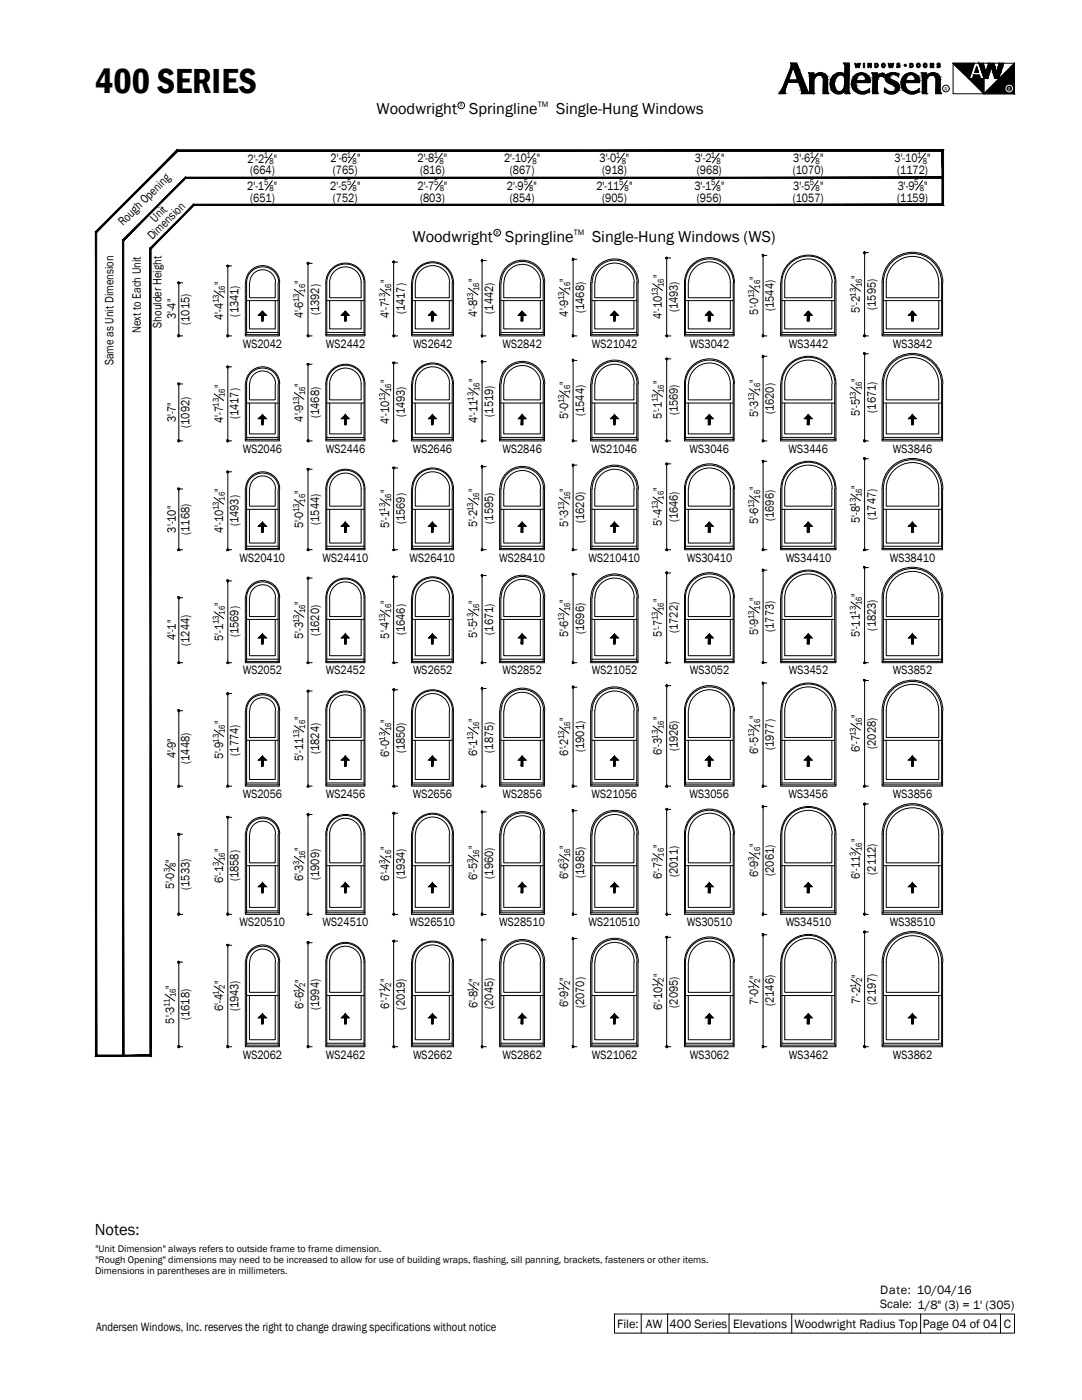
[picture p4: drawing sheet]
<svg xmlns="http://www.w3.org/2000/svg" width="216mm" height="279mm" viewBox="0 0 216 279" stroke-linecap="round" stroke-linejoin="round" font-family="sans-serif">
<defs><g id="words">
<text font-size="7.1" x="19" y="18.7">400 SERIES</text>
<text font-size="3.3" x="18.9" y="246.4">Notes:</text>
<g font-size="3.2">
<text x="75.1" y="22.7">Woodwright</text>
<text x="93.6" y="22.7">Springline</text>
<text x="111" y="22.7">Single-Hung Windows</text>
<text x="82.3" y="48.2">Woodwright</text>
<text x="100.8" y="48.2">Springline</text>
<text x="118.1" y="48.2">Single-Hung Windows (WS)</text>
</g>
<g font-size="2.5">
<text x="49.4" y="32.4">2'-2</text>
<text x="49.9" y="34.8">(664)</text>
<text x="54.7" y="32.4">&quot;</text>
<text x="66" y="32.4">2'-6</text>
<text x="66.4" y="34.8">(765)</text>
<text x="71.2" y="32.4">&quot;</text>
<text x="83.3" y="32.4">2'-8</text>
<text x="83.8" y="34.8">(816)</text>
<text x="88.6" y="32.4">&quot;</text>
<text x="100.6" y="32.4">2'-10</text>
<text x="101.7" y="34.8">(867)</text>
<text x="107.1" y="32.4">&quot;</text>
<text x="119.6" y="32.4">3'-0</text>
<text x="120.1" y="34.8">(918)</text>
<text x="124.9" y="32.4">&quot;</text>
<text x="138.6" y="32.4">3'-2</text>
<text x="139.1" y="34.8">(968)</text>
<text x="143.9" y="32.4">&quot;</text>
<text x="158.2" y="34.8">(1070)</text>
<text x="158.3" y="32.4">3'-6</text>
<text x="163.6" y="32.4">&quot;</text>
<text x="178.5" y="32.4">3'-10</text>
<text x="179" y="34.8">(1172)</text>
<text x="185" y="32.4">&quot;</text>
<text x="49.3" y="37.8">2'-1</text>
<text x="49.9" y="40.2">(651)</text>
<text x="54.7" y="37.8">&quot;</text>
<text x="65.9" y="37.8">2'-5</text>
<text x="66.4" y="40.2">(752)</text>
<text x="71.2" y="37.8">&quot;</text>
<text x="83.3" y="37.8">2'-7</text>
<text x="83.8" y="40.2">(803)</text>
<text x="88.6" y="37.8">&quot;</text>
<text x="101.1" y="37.8">2'-9</text>
<text x="101.7" y="40.2">(854)</text>
<text x="106.5" y="37.8">&quot;</text>
<text x="119" y="37.8">2'-11</text>
<text x="120.1" y="40.2">(905)</text>
<text x="125.5" y="37.8">&quot;</text>
<text x="138.5" y="37.8">3'-1</text>
<text x="139.1" y="40.2">(956)</text>
<text x="143.9" y="37.8">&quot;</text>
<text x="158.2" y="40.2">(1057)</text>
<text x="158.3" y="37.8">3'-5</text>
<text x="163.6" y="37.8">&quot;</text>
<text x="179" y="40.2">(1159)</text>
<text x="179.1" y="37.8">3'-9</text>
<text x="184.4" y="37.8">&quot;</text>
<text x="24.6" y="45.2" transform="rotate(-45 24.6 45.2)">Rough Opening</text>
<text x="30.4" y="48" transform="rotate(-45 30.4 48)">Dimension</text>
<text x="31" y="44.5" transform="rotate(-45 31 44.5)">Unit</text>
<text x="44.5" y="56.9" transform="rotate(-90 44.5 56.9)">&quot;</text>
<text x="60.5" y="56.6" transform="rotate(-90 60.5 56.6)">&quot;</text>
<text x="77.7" y="56.5" transform="rotate(-90 77.7 56.5)">&quot;</text>
<text x="95.2" y="56.4" transform="rotate(-90 95.2 56.4)">&quot;</text>
<text x="113.4" y="56.2" transform="rotate(-90 113.4 56.2)">&quot;</text>
<text x="132.1" y="55.5" transform="rotate(-90 132.1 55.5)">&quot;</text>
<text x="151.3" y="55.9" transform="rotate(-90 151.3 55.9)">&quot;</text>
<text x="171.6" y="55.6" transform="rotate(-90 171.6 55.6)">&quot;</text>
<text x="32.3" y="65.4" transform="rotate(-90 32.3 65.4)">Shoulder Height</text>
<text x="35.1" y="63.7" transform="rotate(-90 35.1 63.7)">3'-4&quot;</text>
<text x="37.8" y="64.8" transform="rotate(-90 37.8 64.8)">(1015)</text>
<text x="44.5" y="63.8" transform="rotate(-90 44.5 63.8)">4'-4</text>
<text x="47.6" y="63.2" transform="rotate(-90 47.6 63.2)">(1341)</text>
<text x="60.5" y="63.5" transform="rotate(-90 60.5 63.5)">4'-6</text>
<text x="63.7" y="62.9" transform="rotate(-90 63.7 62.9)">(1392)</text>
<text x="77.7" y="63.4" transform="rotate(-90 77.7 63.4)">4'-7</text>
<text x="80.8" y="62.7" transform="rotate(-90 80.8 62.7)">(1417)</text>
<text x="95.2" y="63.3" transform="rotate(-90 95.2 63.3)">4'-8</text>
<text x="98.4" y="62.6" transform="rotate(-90 98.4 62.6)">(1442)</text>
<text x="113.4" y="63.2" transform="rotate(-90 113.4 63.2)">4'-9</text>
<text x="116.6" y="62.5" transform="rotate(-90 116.6 62.5)">(1468)</text>
<text x="132.1" y="63.6" transform="rotate(-90 132.1 63.6)">4'-10</text>
<text x="135.2" y="62.3" transform="rotate(-90 135.2 62.3)">(1493)</text>
<text x="151.3" y="62.8" transform="rotate(-90 151.3 62.8)">5'-0</text>
<text x="154.4" y="62.1" transform="rotate(-90 154.4 62.1)">(1544)</text>
<text x="171.6" y="62.5" transform="rotate(-90 171.6 62.5)">5'-2</text>
<text x="174.7" y="61.8" transform="rotate(-90 174.7 61.8)">(1595)</text>
<text x="28.1" y="66.5" transform="rotate(-90 28.1 66.5)">Next to Each Unit</text>
<text x="48.4" y="69.4">WS2042</text>
<text x="65" y="69.4">WS2442</text>
<text x="82.4" y="69.4">WS2642</text>
<text x="100.3" y="69.4">WS2842</text>
<text x="118.1" y="69.4">WS21042</text>
<text x="137.7" y="69.4">WS3042</text>
<text x="157.4" y="69.4">WS3442</text>
<text x="178.2" y="69.4">WS3842</text>
<text x="22.7" y="72.9" transform="rotate(-90 22.7 72.9)">Same as Unit Dimension</text>
<text x="44.5" y="77.5" transform="rotate(-90 44.5 77.5)">&quot;</text>
<text x="60.5" y="77.2" transform="rotate(-90 60.5 77.2)">&quot;</text>
<text x="77.7" y="76.4" transform="rotate(-90 77.7 76.4)">&quot;</text>
<text x="95.3" y="76.3" transform="rotate(-90 95.3 76.3)">&quot;</text>
<text x="113.4" y="76.8" transform="rotate(-90 113.4 76.8)">&quot;</text>
<text x="132.1" y="76.7" transform="rotate(-90 132.1 76.7)">&quot;</text>
<text x="151.3" y="76.4" transform="rotate(-90 151.3 76.4)">&quot;</text>
<text x="171.6" y="76.2" transform="rotate(-90 171.6 76.2)">&quot;</text>
<text x="47.6" y="83.7" transform="rotate(-90 47.6 83.7)">(1417)</text>
<text x="63.7" y="83.4" transform="rotate(-90 63.7 83.4)">(1468)</text>
<text x="80.8" y="83.3" transform="rotate(-90 80.8 83.3)">(1493)</text>
<text x="98.4" y="83.2" transform="rotate(-90 98.4 83.2)">(1519)</text>
<text x="113.4" y="83.7" transform="rotate(-90 113.4 83.7)">5'-0</text>
<text x="116.6" y="83" transform="rotate(-90 116.6 83)">(1544)</text>
<text x="132.1" y="83.6" transform="rotate(-90 132.1 83.6)">5'-1</text>
<text x="135.2" y="82.9" transform="rotate(-90 135.2 82.9)">(1569)</text>
<text x="151.3" y="83.3" transform="rotate(-90 151.3 83.3)">5'-3</text>
<text x="154.4" y="82.7" transform="rotate(-90 154.4 82.7)">(1620)</text>
<text x="171.6" y="83" transform="rotate(-90 171.6 83)">5'-5</text>
<text x="174.7" y="82.3" transform="rotate(-90 174.7 82.3)">(1671)</text>
<text x="35.1" y="84.3" transform="rotate(-90 35.1 84.3)">3'-7&quot;</text>
<text x="37.8" y="85.4" transform="rotate(-90 37.8 85.4)">(1092)</text>
<text x="44.5" y="84.4" transform="rotate(-90 44.5 84.4)">4'-7</text>
<text x="60.5" y="84.1" transform="rotate(-90 60.5 84.1)">4'-9</text>
<text x="77.7" y="84.6" transform="rotate(-90 77.7 84.6)">4'-10</text>
<text x="95.3" y="84.4" transform="rotate(-90 95.3 84.4)">4'-11</text>
<text x="48.4" y="90.3">WS2046</text>
<text x="65" y="90.3">WS2446</text>
<text x="82.4" y="90.3">WS2646</text>
<text x="100.3" y="90.3">WS2846</text>
<text x="118" y="90.3">WS21046</text>
<text x="137.6" y="90.3">WS3046</text>
<text x="157.3" y="90.3">WS3446</text>
<text x="178.2" y="90.3">WS3846</text>
<text x="44.5" y="98.2" transform="rotate(-90 44.5 98.2)">&quot;</text>
<text x="60.5" y="98.5" transform="rotate(-90 60.5 98.5)">&quot;</text>
<text x="77.7" y="98.4" transform="rotate(-90 77.7 98.4)">&quot;</text>
<text x="95.2" y="98.3" transform="rotate(-90 95.2 98.3)">&quot;</text>
<text x="113.4" y="98.2" transform="rotate(-90 113.4 98.2)">&quot;</text>
<text x="132.1" y="98" transform="rotate(-90 132.1 98)">&quot;</text>
<text x="151.3" y="97.8" transform="rotate(-90 151.3 97.8)">&quot;</text>
<text x="171.6" y="97.5" transform="rotate(-90 171.6 97.5)">&quot;</text>
<text x="35.1" y="106.3" transform="rotate(-90 35.1 106.3)">3'-10&quot;</text>
<text x="37.8" y="106.7" transform="rotate(-90 37.8 106.7)">(1168)</text>
<text x="44.5" y="106.3" transform="rotate(-90 44.5 106.3)">4'-10</text>
<text x="47.6" y="105" transform="rotate(-90 47.6 105)">(1493)</text>
<text x="60.5" y="105.5" transform="rotate(-90 60.5 105.5)">5'-0</text>
<text x="63.7" y="104.8" transform="rotate(-90 63.7 104.8)">(1544)</text>
<text x="77.7" y="105.3" transform="rotate(-90 77.7 105.3)">5'-1</text>
<text x="80.8" y="104.6" transform="rotate(-90 80.8 104.6)">(1569)</text>
<text x="95.2" y="105.2" transform="rotate(-90 95.2 105.2)">5'-2</text>
<text x="98.4" y="104.5" transform="rotate(-90 98.4 104.5)">(1595)</text>
<text x="113.4" y="105.1" transform="rotate(-90 113.4 105.1)">5'-3</text>
<text x="116.6" y="104.4" transform="rotate(-90 116.6 104.4)">(1620)</text>
<text x="132.1" y="105" transform="rotate(-90 132.1 105)">5'-4</text>
<text x="135.2" y="104.3" transform="rotate(-90 135.2 104.3)">(1646)</text>
<text x="151.3" y="104.6" transform="rotate(-90 151.3 104.6)">5'-6</text>
<text x="154.4" y="104" transform="rotate(-90 154.4 104)">(1696)</text>
<text x="171.6" y="104.4" transform="rotate(-90 171.6 104.4)">5'-8</text>
<text x="174.7" y="103.7" transform="rotate(-90 174.7 103.7)">(1747)</text>
<text x="47.8" y="112.1">WS20410</text>
<text x="64.4" y="112.1">WS24410</text>
<text x="81.7" y="112.1">WS26410</text>
<text x="99.6" y="112.1">WS28410</text>
<text x="117.4" y="112.1">WS210410</text>
<text x="137" y="112.1">WS30410</text>
<text x="156.8" y="112.1">WS34410</text>
<text x="177.5" y="112.1">WS38410</text>
<text x="151.3" y="119.9" transform="rotate(-90 151.3 119.9)">&quot;</text>
<text x="171.6" y="119" transform="rotate(-90 171.6 119)">&quot;</text>
<text x="44.5" y="121" transform="rotate(-90 44.5 121)">&quot;</text>
<text x="60.5" y="120.7" transform="rotate(-90 60.5 120.7)">&quot;</text>
<text x="77.7" y="120.6" transform="rotate(-90 77.7 120.6)">&quot;</text>
<text x="95.2" y="120.4" transform="rotate(-90 95.2 120.4)">&quot;</text>
<text x="113.4" y="120.3" transform="rotate(-90 113.4 120.3)">&quot;</text>
<text x="132.1" y="120.2" transform="rotate(-90 132.1 120.2)">&quot;</text>
<text x="174.7" y="125.8" transform="rotate(-90 174.7 125.8)">(1823)</text>
<text x="35.1" y="127.8" transform="rotate(-90 35.1 127.8)">4'-1&quot;</text>
<text x="37.8" y="128.9" transform="rotate(-90 37.8 128.9)">(1244)</text>
<text x="44.5" y="127.9" transform="rotate(-90 44.5 127.9)">5'-1</text>
<text x="47.6" y="127.2" transform="rotate(-90 47.6 127.2)">(1569)</text>
<text x="60.5" y="127.6" transform="rotate(-90 60.5 127.6)">5'-3</text>
<text x="63.7" y="126.9" transform="rotate(-90 63.7 126.9)">(1620)</text>
<text x="77.7" y="127.4" transform="rotate(-90 77.7 127.4)">5'-4</text>
<text x="80.8" y="126.8" transform="rotate(-90 80.8 126.8)">(1646)</text>
<text x="95.2" y="127.3" transform="rotate(-90 95.2 127.3)">5'-5</text>
<text x="98.4" y="126.7" transform="rotate(-90 98.4 126.7)">(1671)</text>
<text x="113.4" y="127.2" transform="rotate(-90 113.4 127.2)">5'-6</text>
<text x="116.6" y="126.5" transform="rotate(-90 116.6 126.5)">(1696)</text>
<text x="132.1" y="127" transform="rotate(-90 132.1 127)">5'-7</text>
<text x="135.2" y="126.4" transform="rotate(-90 135.2 126.4)">(1722)</text>
<text x="151.3" y="126.8" transform="rotate(-90 151.3 126.8)">5'-9</text>
<text x="154.4" y="126.1" transform="rotate(-90 154.4 126.1)">(1773)</text>
<text x="171.6" y="127.2" transform="rotate(-90 171.6 127.2)">5'-11</text>
<text x="48.4" y="134.6">WS2052</text>
<text x="65" y="134.6">WS2452</text>
<text x="82.4" y="134.6">WS2652</text>
<text x="100.3" y="134.6">WS2852</text>
<text x="118.1" y="134.6">WS21052</text>
<text x="137.7" y="134.6">WS3052</text>
<text x="157.4" y="134.6">WS3452</text>
<text x="178.2" y="134.6">WS3852</text>
<text x="60.5" y="143.7" transform="rotate(-90 60.5 143.7)">&quot;</text>
<text x="113.4" y="143.9" transform="rotate(-90 113.4 143.9)">&quot;</text>
<text x="132.1" y="143.7" transform="rotate(-90 132.1 143.7)">&quot;</text>
<text x="151.3" y="143.5" transform="rotate(-90 151.3 143.5)">&quot;</text>
<text x="171.6" y="143.2" transform="rotate(-90 171.6 143.2)">&quot;</text>
<text x="44.5" y="144.6" transform="rotate(-90 44.5 144.6)">&quot;</text>
<text x="77.7" y="144.2" transform="rotate(-90 77.7 144.2)">&quot;</text>
<text x="95.2" y="144.1" transform="rotate(-90 95.2 144.1)">&quot;</text>
<text x="135.2" y="150" transform="rotate(-90 135.2 150)">(1926)</text>
<text x="154.4" y="149.7" transform="rotate(-90 154.4 149.7)">(1977)</text>
<text x="174.7" y="149.5" transform="rotate(-90 174.7 149.5)">(2028)</text>
<text x="35.1" y="151.4" transform="rotate(-90 35.1 151.4)">4'-9&quot;</text>
<text x="37.8" y="152.4" transform="rotate(-90 37.8 152.4)">(1448)</text>
<text x="44.5" y="151.4" transform="rotate(-90 44.5 151.4)">5'-9</text>
<text x="47.6" y="150.8" transform="rotate(-90 47.6 150.8)">(1774)</text>
<text x="60.5" y="151.8" transform="rotate(-90 60.5 151.8)">5'-11</text>
<text x="63.7" y="150.5" transform="rotate(-90 63.7 150.5)">(1824)</text>
<text x="77.7" y="151.1" transform="rotate(-90 77.7 151.1)">6'-0</text>
<text x="80.8" y="150.4" transform="rotate(-90 80.8 150.4)">(1850)</text>
<text x="95.2" y="150.9" transform="rotate(-90 95.2 150.9)">6'-1</text>
<text x="98.4" y="150.2" transform="rotate(-90 98.4 150.2)">(1875)</text>
<text x="113.4" y="150.8" transform="rotate(-90 113.4 150.8)">6'-2</text>
<text x="116.6" y="150.1" transform="rotate(-90 116.6 150.1)">(1901)</text>
<text x="132.1" y="150.7" transform="rotate(-90 132.1 150.7)">6'-3</text>
<text x="151.3" y="150.4" transform="rotate(-90 151.3 150.4)">6'-5</text>
<text x="171.6" y="150.1" transform="rotate(-90 171.6 150.1)">6'-7</text>
<text x="48.4" y="159.2">WS2056</text>
<text x="65" y="159.2">WS2456</text>
<text x="82.4" y="159.2">WS2656</text>
<text x="100.3" y="159.2">WS2856</text>
<text x="118" y="159.2">WS21056</text>
<text x="137.6" y="159.2">WS3056</text>
<text x="157.3" y="159.2">WS3456</text>
<text x="178.2" y="159.2">WS3856</text>
<text x="34.7" y="172.1" transform="rotate(-90 34.7 172.1)">&quot;</text>
<text x="44.5" y="170" transform="rotate(-90 44.5 170)">&quot;</text>
<text x="60.5" y="169.8" transform="rotate(-90 60.5 169.8)">&quot;</text>
<text x="77.7" y="169.7" transform="rotate(-90 77.7 169.7)">&quot;</text>
<text x="95.2" y="169.5" transform="rotate(-90 95.2 169.5)">&quot;</text>
<text x="113.4" y="169.4" transform="rotate(-90 113.4 169.4)">&quot;</text>
<text x="132.1" y="169.3" transform="rotate(-90 132.1 169.3)">&quot;</text>
<text x="151.3" y="169" transform="rotate(-90 151.3 169)">&quot;</text>
<text x="171.6" y="168.1" transform="rotate(-90 171.6 168.1)">&quot;</text>
<text x="34.7" y="177.5" transform="rotate(-90 34.7 177.5)">5'-0</text>
<text x="37.8" y="177.6" transform="rotate(-90 37.8 177.6)">(1533)</text>
<text x="44.5" y="176.2" transform="rotate(-90 44.5 176.2)">6'-1</text>
<text x="47.6" y="175.9" transform="rotate(-90 47.6 175.9)">(1858)</text>
<text x="60.5" y="175.9" transform="rotate(-90 60.5 175.9)">6'-3</text>
<text x="63.7" y="175.6" transform="rotate(-90 63.7 175.6)">(1909)</text>
<text x="77.7" y="175.8" transform="rotate(-90 77.7 175.8)">6'-4</text>
<text x="80.8" y="175.5" transform="rotate(-90 80.8 175.5)">(1934)</text>
<text x="95.2" y="175.6" transform="rotate(-90 95.2 175.6)">6'-5</text>
<text x="98.4" y="175.4" transform="rotate(-90 98.4 175.4)">(1960)</text>
<text x="113.4" y="175.5" transform="rotate(-90 113.4 175.5)">6'-6</text>
<text x="116.6" y="175.2" transform="rotate(-90 116.6 175.2)">(1985)</text>
<text x="132.1" y="175.4" transform="rotate(-90 132.1 175.4)">6'-7</text>
<text x="135.2" y="175.1" transform="rotate(-90 135.2 175.1)">(2011)</text>
<text x="151.3" y="175.1" transform="rotate(-90 151.3 175.1)">6'-9</text>
<text x="154.4" y="174.8" transform="rotate(-90 154.4 174.8)">(2061)</text>
<text x="171.6" y="175.4" transform="rotate(-90 171.6 175.4)">6'-11</text>
<text x="174.7" y="174.5" transform="rotate(-90 174.7 174.5)">(2112)</text>
<text x="47.8" y="184.8">WS20510</text>
<text x="64.4" y="184.8">WS24510</text>
<text x="81.7" y="184.8">WS26510</text>
<text x="99.6" y="184.8">WS28510</text>
<text x="117.4" y="184.8">WS210510</text>
<text x="137" y="184.8">WS30510</text>
<text x="156.8" y="184.8">WS34510</text>
<text x="177.5" y="184.8">WS38510</text>
<text x="34.7" y="197.3" transform="rotate(-90 34.7 197.3)">&quot;</text>
<text x="44.5" y="196.5" transform="rotate(-90 44.5 196.5)">&quot;</text>
<text x="60.6" y="196.2" transform="rotate(-90 60.6 196.2)">&quot;</text>
<text x="77.7" y="196.1" transform="rotate(-90 77.7 196.1)">&quot;</text>
<text x="95.3" y="195.9" transform="rotate(-90 95.3 195.9)">&quot;</text>
<text x="113.4" y="195.8" transform="rotate(-90 113.4 195.8)">&quot;</text>
<text x="132.1" y="195.1" transform="rotate(-90 132.1 195.1)">&quot;</text>
<text x="151.3" y="195.4" transform="rotate(-90 151.3 195.4)">&quot;</text>
<text x="171.6" y="195.2" transform="rotate(-90 171.6 195.2)">&quot;</text>
<text x="37.8" y="203.6" transform="rotate(-90 37.8 203.6)">(1618)</text>
<text x="44.5" y="201.7" transform="rotate(-90 44.5 201.7)">6'-4</text>
<text x="47.6" y="201.9" transform="rotate(-90 47.6 201.9)">(1943)</text>
<text x="60.6" y="201.4" transform="rotate(-90 60.6 201.4)">6'-6</text>
<text x="63.7" y="201.6" transform="rotate(-90 63.7 201.6)">(1994)</text>
<text x="77.7" y="201.3" transform="rotate(-90 77.7 201.3)">6'-7</text>
<text x="80.8" y="201.5" transform="rotate(-90 80.8 201.5)">(2019)</text>
<text x="95.3" y="201.2" transform="rotate(-90 95.3 201.2)">6'-8</text>
<text x="98.4" y="201.3" transform="rotate(-90 98.4 201.3)">(2045)</text>
<text x="113.4" y="201" transform="rotate(-90 113.4 201)">6'-9</text>
<text x="116.6" y="201.2" transform="rotate(-90 116.6 201.2)">(2070)</text>
<text x="132.1" y="201.5" transform="rotate(-90 132.1 201.5)">6'-10</text>
<text x="135.2" y="201.1" transform="rotate(-90 135.2 201.1)">(2095)</text>
<text x="151.3" y="200.6" transform="rotate(-90 151.3 200.6)">7'-0</text>
<text x="154.4" y="200.8" transform="rotate(-90 154.4 200.8)">(2146)</text>
<text x="171.6" y="200.4" transform="rotate(-90 171.6 200.4)">7'-2</text>
<text x="174.7" y="200.5" transform="rotate(-90 174.7 200.5)">(2197)</text>
<text x="34.7" y="204.3" transform="rotate(-90 34.7 204.3)">5'-3</text>
<text x="48.4" y="211.3">WS2062</text>
<text x="65" y="211.3">WS2462</text>
<text x="82.4" y="211.3">WS2662</text>
<text x="100.3" y="211.3">WS2862</text>
<text x="118.1" y="211.3">WS21062</text>
<text x="137.7" y="211.3">WS3062</text>
<text x="157.4" y="211.3">WS3462</text>
<text x="178.2" y="211.3">WS3862</text>
<text x="175.6" y="258.3">Date: 10/04/16</text>
<text x="175.6" y="261.1">Scale: 1/8&quot; (3) = 1' (305)</text>
<text x="19.2" y="265.6">Andersen Windows, Inc. reserves the right to change drawing specifications without notice</text>
<text x="123.1" y="265">File:</text>
<text x="128.9" y="265">AW</text>
<text x="133.6" y="265">400 Series</text>
<text x="146.3" y="265">Elevations</text>
<text x="158.6" y="265">Woodwright Radius Top</text>
<text x="184.1" y="265">Page 04 of 04</text>
<text x="200.3" y="265">C</text>
</g>
<g font-size="2">
<text x="19" y="249.9">&quot;Unit Dimension&quot; always refers to outside frame to frame dimension.</text>
<text x="19" y="254.3">Dimensions in parentheses are in millimeters.</text>
<text x="19" y="252.1">&quot;Rough Opening&quot; dimensions may need to be increased to allow for use of building wraps, flashing, sill panning, brackets, fasteners or other items.</text>
</g>
<g font-size="1.7">
<text x="52.6" y="31.6">1</text>
<text x="53.8" y="32.8">8</text>
<text x="69.2" y="31.5">1</text>
<text x="70.4" y="32.8">8</text>
<text x="86.5" y="31.5">1</text>
<text x="87.7" y="32.8">8</text>
<text x="105.1" y="31.5">1</text>
<text x="106.2" y="32.8">8</text>
<text x="122.9" y="31.5">1</text>
<text x="124.1" y="32.8">8</text>
<text x="141.9" y="31.5">1</text>
<text x="143" y="32.8">8</text>
<text x="161.6" y="31.5">1</text>
<text x="162.7" y="32.8">8</text>
<text x="183" y="31.5">1</text>
<text x="184.1" y="32.8">8</text>
<text x="52.7" y="37">5</text>
<text x="53.8" y="38.2">8</text>
<text x="69.3" y="37">5</text>
<text x="70.4" y="38.2">8</text>
<text x="86.6" y="37">5</text>
<text x="87.7" y="38.2">8</text>
<text x="104.5" y="37">5</text>
<text x="105.6" y="38.2">8</text>
<text x="123.6" y="37">5</text>
<text x="124.6" y="38.2">8</text>
<text x="141.9" y="37">5</text>
<text x="143" y="38.2">8</text>
<text x="161.6" y="37">5</text>
<text x="162.7" y="38.2">8</text>
<text x="182.4" y="37">5</text>
<text x="183.6" y="38.2">8</text>
<text x="44.9" y="58.7" transform="rotate(-90 44.9 58.7)">16</text>
<text x="60.9" y="58.4" transform="rotate(-90 60.9 58.4)">16</text>
<text x="78" y="58.3" transform="rotate(-90 78 58.3)">16</text>
<text x="95.6" y="58.2" transform="rotate(-90 95.6 58.2)">16</text>
<text x="112.6" y="59.9" transform="rotate(-90 112.6 59.9)">13</text>
<text x="113.8" y="58" transform="rotate(-90 113.8 58)">16</text>
<text x="131.2" y="59.2" transform="rotate(-90 131.2 59.2)">13</text>
<text x="132.5" y="57.3" transform="rotate(-90 132.5 57.3)">16</text>
<text x="150.5" y="59.5" transform="rotate(-90 150.5 59.5)">13</text>
<text x="151.7" y="57.6" transform="rotate(-90 151.7 57.6)">16</text>
<text x="170.7" y="59.2" transform="rotate(-90 170.7 59.2)">13</text>
<text x="172" y="57.3" transform="rotate(-90 172 57.3)">16</text>
<text x="43.7" y="60.6" transform="rotate(-90 43.7 60.6)">13</text>
<text x="59.7" y="60.3" transform="rotate(-90 59.7 60.3)">13</text>
<text x="76.8" y="60.2" transform="rotate(-90 76.8 60.2)">13</text>
<text x="94.4" y="60.1" transform="rotate(-90 94.4 60.1)">13</text>
<text x="172" y="77.9" transform="rotate(-90 172 77.9)">16</text>
<text x="43.7" y="81.1" transform="rotate(-90 43.7 81.1)">13</text>
<text x="44.9" y="79.2" transform="rotate(-90 44.9 79.2)">16</text>
<text x="59.7" y="80.8" transform="rotate(-90 59.7 80.8)">13</text>
<text x="60.9" y="78.9" transform="rotate(-90 60.9 78.9)">16</text>
<text x="76.8" y="80.1" transform="rotate(-90 76.8 80.1)">13</text>
<text x="78" y="78.2" transform="rotate(-90 78 78.2)">16</text>
<text x="94.5" y="79.9" transform="rotate(-90 94.5 79.9)">13</text>
<text x="95.7" y="78" transform="rotate(-90 95.7 78)">16</text>
<text x="112.6" y="80.4" transform="rotate(-90 112.6 80.4)">13</text>
<text x="113.8" y="78.5" transform="rotate(-90 113.8 78.5)">16</text>
<text x="131.2" y="80.3" transform="rotate(-90 131.2 80.3)">13</text>
<text x="132.5" y="78.4" transform="rotate(-90 132.5 78.4)">16</text>
<text x="150.5" y="80.1" transform="rotate(-90 150.5 80.1)">13</text>
<text x="151.7" y="78.2" transform="rotate(-90 151.7 78.2)">16</text>
<text x="170.7" y="79.8" transform="rotate(-90 170.7 79.8)">13</text>
<text x="43.7" y="101.8" transform="rotate(-90 43.7 101.8)">13</text>
<text x="44.9" y="99.9" transform="rotate(-90 44.9 99.9)">16</text>
<text x="60.9" y="100.3" transform="rotate(-90 60.9 100.3)">16</text>
<text x="78" y="100.2" transform="rotate(-90 78 100.2)">16</text>
<text x="94.4" y="102" transform="rotate(-90 94.4 102)">13</text>
<text x="95.6" y="100.1" transform="rotate(-90 95.6 100.1)">16</text>
<text x="112.6" y="101.8" transform="rotate(-90 112.6 101.8)">13</text>
<text x="113.8" y="99.9" transform="rotate(-90 113.8 99.9)">16</text>
<text x="131.2" y="101.6" transform="rotate(-90 131.2 101.6)">13</text>
<text x="132.5" y="99.7" transform="rotate(-90 132.5 99.7)">16</text>
<text x="150.5" y="101.4" transform="rotate(-90 150.5 101.4)">13</text>
<text x="151.7" y="99.5" transform="rotate(-90 151.7 99.5)">16</text>
<text x="170.7" y="101.1" transform="rotate(-90 170.7 101.1)">13</text>
<text x="172" y="99.2" transform="rotate(-90 172 99.2)">16</text>
<text x="59.7" y="102.2" transform="rotate(-90 59.7 102.2)">13</text>
<text x="76.8" y="102.1" transform="rotate(-90 76.8 102.1)">13</text>
<text x="43.7" y="124.6" transform="rotate(-90 43.7 124.6)">13</text>
<text x="44.9" y="122.7" transform="rotate(-90 44.9 122.7)">16</text>
<text x="59.7" y="124.3" transform="rotate(-90 59.7 124.3)">13</text>
<text x="60.9" y="122.4" transform="rotate(-90 60.9 122.4)">16</text>
<text x="76.8" y="124.2" transform="rotate(-90 76.8 124.2)">13</text>
<text x="78" y="122.3" transform="rotate(-90 78 122.3)">16</text>
<text x="94.4" y="124.1" transform="rotate(-90 94.4 124.1)">13</text>
<text x="95.6" y="122.2" transform="rotate(-90 95.6 122.2)">16</text>
<text x="112.6" y="123.9" transform="rotate(-90 112.6 123.9)">13</text>
<text x="113.8" y="122" transform="rotate(-90 113.8 122)">16</text>
<text x="131.2" y="123.8" transform="rotate(-90 131.2 123.8)">13</text>
<text x="132.5" y="121.9" transform="rotate(-90 132.5 121.9)">16</text>
<text x="150.5" y="123.6" transform="rotate(-90 150.5 123.6)">13</text>
<text x="151.7" y="121.7" transform="rotate(-90 151.7 121.7)">16</text>
<text x="170.7" y="122.7" transform="rotate(-90 170.7 122.7)">13</text>
<text x="172" y="120.8" transform="rotate(-90 172 120.8)">16</text>
<text x="43.7" y="148.2" transform="rotate(-90 43.7 148.2)">13</text>
<text x="44.9" y="146.3" transform="rotate(-90 44.9 146.3)">16</text>
<text x="59.7" y="147.3" transform="rotate(-90 59.7 147.3)">13</text>
<text x="60.9" y="145.4" transform="rotate(-90 60.9 145.4)">16</text>
<text x="76.8" y="147.8" transform="rotate(-90 76.8 147.8)">13</text>
<text x="78" y="145.9" transform="rotate(-90 78 145.9)">16</text>
<text x="94.4" y="147.7" transform="rotate(-90 94.4 147.7)">13</text>
<text x="95.6" y="145.8" transform="rotate(-90 95.6 145.8)">16</text>
<text x="112.6" y="147.6" transform="rotate(-90 112.6 147.6)">13</text>
<text x="113.8" y="145.7" transform="rotate(-90 113.8 145.7)">16</text>
<text x="131.2" y="147.4" transform="rotate(-90 131.2 147.4)">13</text>
<text x="132.5" y="145.5" transform="rotate(-90 132.5 145.5)">16</text>
<text x="150.5" y="147.2" transform="rotate(-90 150.5 147.2)">13</text>
<text x="151.7" y="145.2" transform="rotate(-90 151.7 145.2)">16</text>
<text x="170.7" y="146.9" transform="rotate(-90 170.7 146.9)">13</text>
<text x="172" y="145" transform="rotate(-90 172 145)">16</text>
<text x="35.1" y="173" transform="rotate(-90 35.1 173)">8</text>
<text x="43.7" y="172.8" transform="rotate(-90 43.7 172.8)">3</text>
<text x="44.9" y="171.8" transform="rotate(-90 44.9 171.8)">16</text>
<text x="59.7" y="172.6" transform="rotate(-90 59.7 172.6)">3</text>
<text x="60.9" y="171.5" transform="rotate(-90 60.9 171.5)">16</text>
<text x="76.8" y="172.5" transform="rotate(-90 76.8 172.5)">3</text>
<text x="78" y="171.4" transform="rotate(-90 78 171.4)">16</text>
<text x="94.4" y="172.3" transform="rotate(-90 94.4 172.3)">3</text>
<text x="95.6" y="171.2" transform="rotate(-90 95.6 171.2)">16</text>
<text x="112.6" y="172.2" transform="rotate(-90 112.6 172.2)">3</text>
<text x="113.8" y="171.1" transform="rotate(-90 113.8 171.1)">16</text>
<text x="131.2" y="172" transform="rotate(-90 131.2 172)">3</text>
<text x="132.5" y="171" transform="rotate(-90 132.5 171)">16</text>
<text x="150.5" y="171.8" transform="rotate(-90 150.5 171.8)">3</text>
<text x="151.7" y="170.7" transform="rotate(-90 151.7 170.7)">16</text>
<text x="170.7" y="170.9" transform="rotate(-90 170.7 170.9)">3</text>
<text x="172" y="169.8" transform="rotate(-90 172 169.8)">16</text>
<text x="33.9" y="174.1" transform="rotate(-90 33.9 174.1)">3</text>
<text x="44.9" y="197.3" transform="rotate(-90 44.9 197.3)">2</text>
<text x="60.9" y="197" transform="rotate(-90 60.9 197)">2</text>
<text x="78" y="196.9" transform="rotate(-90 78 196.9)">2</text>
<text x="94.5" y="197.9" transform="rotate(-90 94.5 197.9)">1</text>
<text x="95.6" y="196.8" transform="rotate(-90 95.6 196.8)">2</text>
<text x="112.6" y="197.8" transform="rotate(-90 112.6 197.8)">1</text>
<text x="113.8" y="196.6" transform="rotate(-90 113.8 196.6)">2</text>
<text x="131.3" y="197" transform="rotate(-90 131.3 197)">1</text>
<text x="132.5" y="195.9" transform="rotate(-90 132.5 195.9)">2</text>
<text x="150.5" y="197.4" transform="rotate(-90 150.5 197.4)">1</text>
<text x="151.7" y="196.3" transform="rotate(-90 151.7 196.3)">2</text>
<text x="170.8" y="197.2" transform="rotate(-90 170.8 197.2)">1</text>
<text x="172" y="196" transform="rotate(-90 172 196)">2</text>
<text x="33.9" y="201" transform="rotate(-90 33.9 201)">11</text>
<text x="35.1" y="199.1" transform="rotate(-90 35.1 199.1)">16</text>
<text x="43.7" y="198.5" transform="rotate(-90 43.7 198.5)">1</text>
<text x="59.7" y="198.2" transform="rotate(-90 59.7 198.2)">1</text>
<text x="76.8" y="198" transform="rotate(-90 76.8 198)">1</text>
</g>
<g font-size="1.6">
<text x="107.3" y="21.4">TM</text>
<text x="114.5" y="47">TM</text>
</g>
<g font-size="1.1">
<text x="91.8" y="21.4">R</text>
<text x="188.5" y="18.1">R</text>
<text x="98.9" y="46.8">R</text>
</g>
<text font-size="1.1" fill="#fafafa" x="201.1" y="18.1">R</text>
</g></defs>
<!-- layer: A-ELEV-GLAZ-SIGHTLINES -->
<g fill="none" stroke="#000" stroke-width=".2">
<path d="M49 56.4v10.6h6.7v-10.6M49 56.4a3.4 3.4 0 0 1 3.4-3.4 3.4 3.4 0 0 1 3.4 3.4M49.2 60h6.3M49.8 56.4v3h5.1v-3M49.8 60v5.6h5.1v-5.6M49.8 56.4a2.57 2.57 0 0 1 2.6-2.6 2.57 2.57 0 0 1 2.6 2.6M55.5 56.4v10.4M55.6 56.4a3.2 3.2 0 0 0-3.2-3.1 3.2 3.2 0 0 0-3.2 3.1v10.4M65.2 60h7.4M65.8 60v5.6h6.3v-5.6M66.2 53.6a3.9 3.9 0 0 1 4.2-.8 3.9 3.9 0 0 1 2.4 3.6v10.6h-7.8v-10.6a3.9 3.9 0 0 1 1.2-2.8zM66.7 54.2a3.1 3.1 0 0 1 3.4-.7 3.1 3.1 0 0 1 2 2.9v3h-6.3v-3a3.1 3.1 0 0 1 .9-2.2z"/>
<path d="M82.2 56.4a4.2 4.2 0 0 1 4.1-4.2 4.2 4.2 0 0 1 4.2 4.2v10.6h-8.4v-10.6M82.3 60h7.9M82.3 56.4v10.4M82.4 56.4a4 4 0 0 1 3.9-4 4 4 0 0 1 4 4M82.9 56.4v3h6.8v-3M82.9 60v5.6h6.8v-5.6M82.9 56.4a3.4 3.4 0 0 1 3.4-3.4 3.4 3.4 0 0 1 3.4 3.4M90.2 56.4v10.4M99.7 56.4v10.6h8.9v-10.6M99.8 56.4a4.5 4.5 0 0 1 4.4-4.5 4.5 4.5 0 0 1 4.5 4.5M99.9 60h8.5M99.9 56.4v10.4"/>
<path d="M100 56.4a4.2 4.2 0 0 1 4.2-4.2 4.2 4.2 0 0 1 4.3 4.2M100.5 56.4v3h7.3v-3M100.5 60v5.6h7.3v-5.6M100.6 56.4a3.7 3.7 0 0 1 3.6-3.6 3.7 3.7 0 0 1 3.7 3.6M108.4 56.4v10.4M117.8 56.4v10.6h9.5v-10.6M117.9 56.4a4.7 4.7 0 0 1 4.7-4.7 4.7 4.7 0 0 1 4.8 4.7M118.1 60h9M118.1 56.4v10.4M118.2 56.4a4.5 4.5 0 0 1 4.4-4.5 4.5 4.5 0 0 1 4.5 4.5M118.7 56.4v3h7.8v-3M118.7 60v5.6h7.8v-5.6"/>
<path d="M118.7 56.4a3.9 3.9 0 0 1 3.9-3.9 3.9 3.9 0 0 1 3.9 3.9M127.1 56.4v10.4M136.8 60h9.5M137.3 60v5.6h8.4v-5.6M137.4 56.4a4.2 4.2 0 0 1 4.2-4.2 4.2 4.2 0 0 1 4.1 4.2v3h-8.4v-3M146.3 56.4v10.4M146.4 56.4a4.8 4.8 0 0 0-4.8-4.7 4.8 4.8 0 0 0-4.8 4.7v10.4M146.6 56.4a5 5 0 0 0-5-5 5 5 0 0 0-5 5v10.6h9.9v-10.6M155.8 56.4a5.5 5.5 0 0 1 5.5-5.5 5.5 5.5 0 0 1 5.5 5.5v10.6h-11v-10.6M156 60h10.6M156.6 60v5.6h9.4v-5.6M166 56.4a4.7 4.7 0 0 0-4.7-4.7 4.7 4.7 0 0 0-4.7 4.7v3h9.4v-3"/>
<path d="M166.6 56.4v10.4M166.6 56.4a5.3 5.3 0 0 0-5.3-5.3 5.3 5.3 0 0 0-5.3 5.3v10.4M176.3 60h11.6M176.8 60v5.6h10.5v-5.6M178.4 52.7a5.2 5.2 0 0 1 5.7-1.1 5.2 5.2 0 0 1 3.2 4.8v3h-10.5a9.2 9.2 0 0 1 .6-5.4zM188.1 56.4a6.1 6.1 0 0 0-6-6.1 6.1 6.1 0 0 0-6.1 6.1v10.6h12.1v-10.6M49 76.6v11.4h6.7v-11.4M49 66.8h6.7M49 76.6a3.4 3.4 0 0 1 3.4-3.4 3.4 3.4 0 0 1 3.4 3.4M49.2 66.3h6.3M49.8 76.6v3.2h5.1v-3.2M49.8 76.6a2.57 2.57 0 0 1 2.6-2.6 2.57 2.57 0 0 1 2.6 2.6"/>
<path d="M55.5 76.6v11.1M55.6 76.6a3.2 3.2 0 0 0-3.2-3.1 3.2 3.2 0 0 0-3.2 3.1v11.1M65 66.8h7.8M65.2 66.8v-10.4a3.7 3.7 0 0 1 3.7-3.7 3.7 3.7 0 0 1 3.7 3.7v10.4M65.2 66.3h7.4M66.2 73.8a3.9 3.9 0 0 1 4.2-.8 3.9 3.9 0 0 1 2.4 3.6v11.4h-7.8v-11.4a3.9 3.9 0 0 1 1.2-2.8zM66.7 74.4a3.1 3.1 0 0 1 3.4-.7 3.1 3.1 0 0 1 2 2.9v3.2h-6.3v-3.2a3.1 3.1 0 0 1 .9-2.2zM82.1 66.8h8.4M82.2 76.6a4.2 4.2 0 0 1 4.1-4.2 4.2 4.2 0 0 1 4.2 4.2v11.4h-8.4v-11.4M82.3 66.3h7.9M82.3 76.6v11.1M82.4 76.6a4 4 0 0 1 3.9-4 4 4 0 0 1 4 4"/>
<path d="M82.9 76.6v3.2h6.8v-3.2M82.9 76.6a3.4 3.4 0 0 1 3.4-3.4 3.4 3.4 0 0 1 3.4 3.4M90.2 76.6v11.1M99.7 76.6v11.4h8.9v-11.4M99.7 66.8h8.9M99.8 76.6a4.5 4.5 0 0 1 4.4-4.5 4.5 4.5 0 0 1 4.5 4.5M99.9 66.3h8.5M99.9 76.6v11.1M100 76.6a4.2 4.2 0 0 1 4.2-4.2 4.2 4.2 0 0 1 4.3 4.2M100.5 76.6v3.2h7.3v-3.2M100.6 76.6a3.7 3.7 0 0 1 3.6-3.7 3.7 3.7 0 0 1 3.7 3.7M108.4 76.6v11.1"/>
<path d="M117.8 76.6v11.4h9.5v-11.4M117.8 66.8h9.5M117.9 76.6a4.7 4.7 0 0 1 4.7-4.7 4.7 4.7 0 0 1 4.8 4.7M118.1 66.3h9M118.1 76.6v11.1M118.2 76.6a4.5 4.5 0 0 1 4.4-4.5 4.5 4.5 0 0 1 4.5 4.5M118.7 76.6v3.2h7.8v-3.2M118.7 76.6a3.9 3.9 0 0 1 3.9-3.9 3.9 3.9 0 0 1 3.9 3.9M127.1 76.6v11.1M136.6 66.8h9.9M136.8 66.3h9.5M137.4 76.6a4.2 4.2 0 0 1 4.2-4.2 4.2 4.2 0 0 1 4.1 4.2v3.2h-8.4v-3.2"/>
<path d="M146.3 76.6v11.1M146.4 76.6a4.8 4.8 0 0 0-4.8-4.7 4.8 4.8 0 0 0-4.8 4.7v11.1M146.6 76.6a5 5 0 0 0-5-5 5 5 0 0 0-5 5v11.4h9.9v-11.4M155.8 66.8h11M155.8 76.6a5.5 5.5 0 0 1 5.5-5.5 5.5 5.5 0 0 1 5.5 5.5v11.4h-11v-11.4M156 66.3h10.6M166 76.6a4.7 4.7 0 0 0-4.7-4.7 4.7 4.7 0 0 0-4.7 4.7v3.2h9.4v-3.2M166.6 76.6v11.1M166.6 76.6a5.3 5.3 0 0 0-5.3-5.3 5.3 5.3 0 0 0-5.3 5.3v11.1M176 66.8h12.1M176.3 66.8v-10.4a5.8 5.8 0 0 1 5.8-5.8 5.8 5.8 0 0 1 5.8 5.8v10.4M176.3 66.3h11.6"/>
<path d="M178.4 72.9a5.2 5.2 0 0 1 5.7-1.1 5.2 5.2 0 0 1 3.2 4.8v3.2h-10.5a9.5 9.5 0 0 1 .6-5.6zM188.1 76.6a6.1 6.1 0 0 0-6-6.1 6.1 6.1 0 0 0-6.1 6.1v11.4h12.1v-11.4M49 97.6v12.1h6.7v-12.1M49 87.7h6.7M49 97.6a3.4 3.4 0 0 1 3.4-3.4 3.4 3.4 0 0 1 3.4 3.4M49.2 80.4h6.3M49.2 87.3h6.3M49.8 80.4v6.2h5.1v-6.2M49.8 97.6v3.4h5.1v-3.4M49.8 97.6a2.57 2.57 0 0 1 2.6-2.6 2.57 2.57 0 0 1 2.6 2.6M55.5 97.6v11.9M55.6 97.6a3.2 3.2 0 0 0-3.2-3.2 3.2 3.2 0 0 0-3.2 3.2v11.9"/>
<path d="M65 87.7h7.8M65.2 87.7v-11.1a3.7 3.7 0 0 1 3.7-3.7 3.7 3.7 0 0 1 3.7 3.7v11.1M65.2 80.4h7.4M65.2 87.3h7.4M65.8 80.4v6.2h6.3v-6.2M66.2 94.8a3.9 3.9 0 0 1 4.2-.8 3.9 3.9 0 0 1 2.4 3.6v12.1h-7.8v-12.1a3.9 3.9 0 0 1 1.2-2.8zM66.7 95.3a3.1 3.1 0 0 1 3.4-.6 3.1 3.1 0 0 1 2 2.9v3.4h-6.3v-3.4a3.1 3.1 0 0 1 .9-2.3zM82.1 87.7h8.4M82.2 97.6a4.2 4.2 0 0 1 4.1-4.2 4.2 4.2 0 0 1 4.2 4.2v12.1h-8.4v-12.1M82.3 80.4h7.9M82.3 87.3h7.9M82.3 97.6v11.9"/>
<path d="M82.4 97.6a4 4 0 0 1 3.9-4 4 4 0 0 1 4 4M82.9 80.4v6.2h6.8v-6.2M82.9 97.6v3.4h6.8v-3.4M82.9 97.6a3.4 3.4 0 0 1 3.4-3.4 3.4 3.4 0 0 1 3.4 3.4M90.2 97.6v11.9M99.7 97.6v12.1h8.9v-12.1M99.7 87.7h8.9M99.8 97.6a4.5 4.5 0 0 1 4.4-4.5 4.5 4.5 0 0 1 4.5 4.5M99.9 80.4h8.5M99.9 87.3h8.5M99.9 97.6v11.9M100 97.6a4.2 4.2 0 0 1 4.2-4.3 4.2 4.2 0 0 1 4.3 4.3"/>
<path d="M100.5 80.4v6.2h7.3v-6.2M100.5 97.6v3.4h7.3v-3.4M100.6 97.6a3.7 3.7 0 0 1 3.6-3.7 3.7 3.7 0 0 1 3.7 3.7M108.4 97.6v11.9M117.8 97.6v12.1h9.5v-12.1M117.8 87.7h9.5M117.9 97.6a4.7 4.7 0 0 1 4.7-4.8 4.7 4.7 0 0 1 4.8 4.8M118.1 80.4h9M118.1 87.3h9M118.1 97.6v11.9M118.2 97.6a4.5 4.5 0 0 1 4.4-4.5 4.5 4.5 0 0 1 4.5 4.5M118.7 80.4v6.2h7.8v-6.2"/>
<path d="M118.7 97.6v3.4h7.8v-3.4M118.7 97.6a3.9 3.9 0 0 1 3.9-4 3.9 3.9 0 0 1 3.9 4M127.1 97.6v11.9M136.6 87.7h9.9M136.8 80.4h9.5M136.8 87.3h9.5M137.3 80.4v6.2h8.4v-6.2M137.4 97.6a4.2 4.2 0 0 1 4.2-4.2 4.2 4.2 0 0 1 4.1 4.2v3.4h-8.4v-3.4M146.3 97.6v11.9M146.4 97.6a4.8 4.8 0 0 0-4.8-4.8 4.8 4.8 0 0 0-4.8 4.8v11.9M146.6 97.6a5 5 0 0 0-5-5 5 5 0 0 0-5 5v12.1h9.9v-12.1M155.8 87.7h11"/>
<path d="M155.8 97.6a5.5 5.5 0 0 1 5.5-5.5 5.5 5.5 0 0 1 5.5 5.5v12.1h-11v-12.1M156 80.4h10.6M156 87.3h10.6M156.6 80.4v6.2h9.4v-6.2M166 97.6a4.7 4.7 0 0 0-4.7-4.8 4.7 4.7 0 0 0-4.7 4.8v3.4h9.4v-3.4M166.6 97.6v11.9M166.6 97.6a5.3 5.3 0 0 0-5.3-5.3 5.3 5.3 0 0 0-5.3 5.3v11.9M176 87.7h12.1M176.3 87.7v-11.1a5.8 5.8 0 0 1 5.8-5.8 5.8 5.8 0 0 1 5.8 5.8v11.1M176.3 80.4h11.6M176.3 87.3h11.6M176.8 80.4v6.2h10.5v-6.2"/>
<path d="M178.4 93.8a5.2 5.2 0 0 1 5.7-1.1 5.2 5.2 0 0 1 3.2 4.9v3.4h-10.5v-3.4a5.2 5.2 0 0 1 1.6-3.8zM188.1 97.6a6.1 6.1 0 0 0-6-6.1 6.1 6.1 0 0 0-6.1 6.1v12.1h12.1v-12.1M49 119.3v13h6.7v-13M49 109.5h6.7M49 119.3a3.4 3.4 0 0 1 3.4-3.4 3.4 3.4 0 0 1 3.4 3.4M49.2 119.3v12.7M49.2 101.6h6.3M49.2 109h6.3M49.2 119.3a3.2 3.2 0 0 1 3.2-3.2 3.2 3.2 0 0 1 3.2 3.2M49.8 101.6v6.8h5.1v-6.8M49.8 119.3v3.7h5.1v-3.7M49.8 119.3a2.57 2.57 0 0 1 2.6-2.6 2.57 2.57 0 0 1 2.6 2.6"/>
<path d="M55.5 119.3v12.7M65 119.3v13h7.8v-13M65 109.5h7.8M65 119.3a3.9 3.9 0 0 1 3.9-3.9 3.9 3.9 0 0 1 3.9 3.9M65.2 109.5v-11.9a3.7 3.7 0 0 1 3.7-3.8 3.7 3.7 0 0 1 3.7 3.8v11.9M65.2 101.6h7.4M65.2 109h7.4M65.2 119.3v12.7M65.2 119.3a3.7 3.7 0 0 1 3.7-3.7 3.7 3.7 0 0 1 3.7 3.7M65.8 101.6v6.8h6.3v-6.8M65.8 119.3v3.7h6.3v-3.7M65.8 119.3a3.1 3.1 0 0 1 3.1-3.2 3.1 3.1 0 0 1 3.2 3.2"/>
<path d="M72.6 119.3v12.7M82.1 119.3v13h8.4v-13M82.1 109.5h8.4M82.2 119.3a4.2 4.2 0 0 1 4.1-4.2 4.2 4.2 0 0 1 4.2 4.2M82.3 101.6h7.9M82.3 109h7.9M82.3 119.3v12.7M82.4 119.3a4 4 0 0 1 3.9-4 4 4 0 0 1 4 4M82.9 101.6v6.8h6.8v-6.8M82.9 119.3v3.7h6.8v-3.7M82.9 119.3a3.4 3.4 0 0 1 3.4-3.4 3.4 3.4 0 0 1 3.4 3.4M90.2 119.3v12.7"/>
<path d="M99.7 119.3v13h8.9v-13M99.7 109.5h8.9M99.8 119.3a4.5 4.5 0 0 1 4.4-4.5 4.5 4.5 0 0 1 4.5 4.5M99.9 101.6h8.5M99.9 109h8.5M99.9 119.3v12.7M100 119.3a4.2 4.2 0 0 1 4.2-4.3 4.2 4.2 0 0 1 4.3 4.3M100.5 101.6v6.8h7.3v-6.8M100.5 119.3v3.7h7.3v-3.7M100.6 119.3a3.7 3.7 0 0 1 3.6-3.7 3.7 3.7 0 0 1 3.7 3.7M108.4 119.3v12.7M117.8 119.3v13h9.5v-13"/>
<path d="M117.8 109.5h9.5M117.9 119.3a4.7 4.7 0 0 1 4.7-4.8 4.7 4.7 0 0 1 4.8 4.8M118.1 101.6h9M118.1 109h9M118.1 119.3v12.7M118.2 119.3a4.5 4.5 0 0 1 4.4-4.5 4.5 4.5 0 0 1 4.5 4.5M118.7 101.6v6.8h7.8v-6.8M118.7 119.3v3.7h7.8v-3.7M118.7 119.3a3.9 3.9 0 0 1 3.9-3.9 3.9 3.9 0 0 1 3.9 3.9M127.1 119.3v12.7M136.6 119.3a5 5 0 0 1 5-5 5 5 0 0 1 5 5M136.6 119.3v13h9.9v-13"/>
<path d="M136.6 109.5h9.9M136.8 119.3a4.8 4.8 0 0 1 4.8-4.8 4.8 4.8 0 0 1 4.8 4.8M136.8 101.6h9.5M136.8 109h9.5M136.8 119.3v12.7M137.3 101.6v6.8h8.4v-6.8M137.3 119.3v3.7h8.4v-3.7M137.4 119.3a4.2 4.2 0 0 1 4.2-4.2 4.2 4.2 0 0 1 4.1 4.2M146.3 119.3v12.7M155.8 119.3v13h11v-13M155.8 109.5h11M155.8 119.3a5.5 5.5 0 0 1 5.5-5.5 5.5 5.5 0 0 1 5.5 5.5"/>
<path d="M156 101.6h10.6M156 109h10.6M156 119.3v12.7M156 119.3a5.3 5.3 0 0 1 5.3-5.3 5.3 5.3 0 0 1 5.3 5.3M156.6 101.6v6.8h9.4v-6.8M156.6 119.3v3.7h9.4v-3.7M156.6 119.3a4.7 4.7 0 0 1 4.7-4.8 4.7 4.7 0 0 1 4.7 4.8M166.6 119.3v12.7M176 119.3a6.1 6.1 0 0 1 6.1-6.1 6.1 6.1 0 0 1 6 6.1M176 119.3v13h12.1v-13M176 109.5h12.1M176.3 119.3a5.8 5.8 0 0 1 5.8-5.8 5.8 5.8 0 0 1 5.8 5.8"/>
<path d="M176.3 109.5v-11.9a5.8 5.8 0 0 1 5.8-5.9 5.8 5.8 0 0 1 5.8 5.9v11.9M176.3 101.6h11.6M176.3 109h11.6M176.3 119.3v12.7M176.8 119.3a5.2 5.2 0 0 1 5.3-5.3 5.2 5.2 0 0 1 5.2 5.3M176.8 101.6v6.8h10.5v-6.8M176.8 119.3v3.7h10.5v-3.7M187.9 119.3v12.7M49 132h6.7M49.2 123.6h6.3M49.2 131.6h6.3M49.8 123.6v7.3h5.1v-7.3"/>
<path d="M65 132h7.8M65.2 123.6h7.4M65.2 131.6h7.4M65.8 123.6v7.3h6.3v-7.3M66.2 139.1a3.9 3.9 0 0 1 4.2-.9 3.9 3.9 0 0 1 2.4 3.6v15.1h-7.8v-15.1a3.9 3.9 0 0 1 1.2-2.7zM66.7 139.6a3.1 3.1 0 0 1 3.4-.7 3.1 3.1 0 0 1 2 2.9v5.4h-6.3v-5.4a3.1 3.1 0 0 1 .9-2.2zM82.1 132h8.4M82.3 123.6h7.9M82.3 131.6h7.9M82.9 123.6v7.3h6.8v-7.3M99.7 132h8.9M99.9 123.6h8.5"/>
<path d="M99.9 131.6h8.5M100.5 123.6v7.3h7.3v-7.3M117.8 132h9.5M118.1 123.6h9M118.1 131.6h9M118.7 123.6v7.3h7.8v-7.3M136.6 132h9.9M136.8 123.6h9.5M136.8 131.6h9.5M137.3 123.6v7.3h8.4v-7.3M155.8 132h11M156 123.6h10.6"/>
<path d="M156 131.6h10.6M156.6 123.6v7.3h9.4v-7.3M176 132h12.1M176.3 123.6h11.6M176.3 131.6h11.6M176.8 123.6v7.3h10.5v-7.3M178.4 138.1a5.2 5.2 0 0 1 5.7-1.1 5.2 5.2 0 0 1 3.2 4.8v5.4h-10.5v-5.4a5.2 5.2 0 0 1 1.6-3.7zM49 141.8v15.1h6.7v-15.1M49 156.6h6.7M49 141.8a3.4 3.4 0 0 1 3.4-3.4 3.4 3.4 0 0 1 3.4 3.4M49.2 147.8h6.3M49.2 156.3h6.3"/>
<path d="M49.8 141.8v5.4h5.1v-5.4M49.8 147.8v7.8h5.1v-7.8M49.8 141.8a2.57 2.57 0 0 1 2.6-2.6 2.57 2.57 0 0 1 2.6 2.6M55.5 141.8v14.8M55.6 141.8a3.2 3.2 0 0 0-3.2-3.1 3.2 3.2 0 0 0-3.2 3.1v14.8M65 156.6h7.8M65.2 156.6v-14.8a3.7 3.7 0 0 1 3.7-3.7 3.7 3.7 0 0 1 3.7 3.7v14.8M65.2 147.8h7.4M65.2 156.3h7.4M65.8 147.8v7.8h6.3v-7.8M82.1 156.6h8.4M82.2 141.8a4.2 4.2 0 0 1 4.1-4.1 4.2 4.2 0 0 1 4.2 4.1v15.1h-8.4v-15.1"/>
<path d="M82.3 147.8h7.9M82.3 156.3h7.9M82.3 141.8v14.8M82.4 141.8a4 4 0 0 1 3.9-4 4 4 0 0 1 4 4M82.9 141.8v5.4h6.8v-5.4M82.9 147.8v7.8h6.8v-7.8M82.9 141.8a3.4 3.4 0 0 1 3.4-3.4 3.4 3.4 0 0 1 3.4 3.4M90.2 141.8v14.8M99.7 141.8v15.1h8.9v-15.1M99.7 156.6h8.9M99.8 141.8a4.5 4.5 0 0 1 4.4-4.5 4.5 4.5 0 0 1 4.5 4.5M99.9 147.8h8.5"/>
<path d="M99.9 156.3h8.5M99.9 141.8v14.8M100 141.8a4.2 4.2 0 0 1 4.2-4.2 4.2 4.2 0 0 1 4.3 4.2M100.5 141.8v5.4h7.3v-5.4M100.5 147.8v7.8h7.3v-7.8M100.6 141.8a3.7 3.7 0 0 1 3.6-3.6 3.7 3.7 0 0 1 3.7 3.6M108.4 141.8v14.8M117.8 141.8v15.1h9.5v-15.1M117.8 156.6h9.5M117.9 141.8a4.7 4.7 0 0 1 4.7-4.7 4.7 4.7 0 0 1 4.8 4.7M118.1 147.8h9M118.1 156.3h9"/>
<path d="M118.1 141.8v14.8M118.2 141.8a4.5 4.5 0 0 1 4.4-4.5 4.5 4.5 0 0 1 4.5 4.5M118.7 141.8v5.4h7.8v-5.4M118.7 147.8v7.8h7.8v-7.8M118.7 141.8a3.9 3.9 0 0 1 3.9-3.9 3.9 3.9 0 0 1 3.9 3.9M127.1 141.8v14.8M136.6 156.6h9.9M136.8 147.8h9.5M136.8 156.3h9.5M137.3 147.8v7.8h8.4v-7.8M137.4 141.8a4.2 4.2 0 0 1 4.2-4.1 4.2 4.2 0 0 1 4.1 4.1v5.4h-8.4v-5.4M146.3 141.8v14.8"/>
<path d="M146.4 141.8a4.8 4.8 0 0 0-4.8-4.7 4.8 4.8 0 0 0-4.8 4.7v14.8M146.6 141.8a5 5 0 0 0-5-5 5 5 0 0 0-5 5v15.1h9.9v-15.1M155.8 156.6h11M155.8 141.8a5.5 5.5 0 0 1 5.5-5.5 5.5 5.5 0 0 1 5.5 5.5v15.1h-11v-15.1M156 147.8h10.6M156 156.3h10.6M156.6 147.8v7.8h9.4v-7.8M166 141.8a4.7 4.7 0 0 0-4.7-4.7 4.7 4.7 0 0 0-4.7 4.7v5.4h9.4v-5.4M166.6 141.8v14.8M166.6 141.8a5.3 5.3 0 0 0-5.3-5.3 5.3 5.3 0 0 0-5.3 5.3v14.8M176 156.6h12.1M176.3 156.6v-14.8a5.8 5.8 0 0 1 5.8-5.8 5.8 5.8 0 0 1 5.8 5.8v14.8"/>
<path d="M176.3 147.8h11.6M176.3 156.3h11.6M176.8 147.8v7.8h10.5v-7.8M188.1 141.8a6.1 6.1 0 0 0-6-6.1 6.1 6.1 0 0 0-6.1 6.1v15.1h12.1v-15.1M49 166.5v16h6.7v-16M49 166.5a3.4 3.4 0 0 1 3.4-3.4 3.4 3.4 0 0 1 3.4 3.4M49.2 172.8h6.3M49.8 166.5v5.7h5.1v-5.7M49.8 172.8v8.3h5.1v-8.3M49.8 166.5a2.57 2.57 0 0 1 2.6-2.6 2.57 2.57 0 0 1 2.6 2.6M55.5 166.5v15.7M55.6 166.5a3.2 3.2 0 0 0-3.2-3.2 3.2 3.2 0 0 0-3.2 3.2v15.7"/>
<path d="M65.2 172.8h7.4M65.8 172.8v8.3h6.3v-8.3M66.2 163.7a3.9 3.9 0 0 1 4.2-.9 3.9 3.9 0 0 1 2.4 3.7v16h-7.8v-16a3.9 3.9 0 0 1 1.2-2.8zM66.7 164.2a3.1 3.1 0 0 1 3.4-.6 3.1 3.1 0 0 1 2 2.9v5.7h-6.3v-5.7a3.1 3.1 0 0 1 .9-2.3zM82.2 166.5a4.2 4.2 0 0 1 4.1-4.2 4.2 4.2 0 0 1 4.2 4.2v16h-8.4v-16M82.3 172.8h7.9M82.3 166.5v15.7M82.4 166.5a4 4 0 0 1 3.9-4 4 4 0 0 1 4 4M82.9 166.5v5.7h6.8v-5.7M82.9 172.8v8.3h6.8v-8.3M82.9 166.5a3.4 3.4 0 0 1 3.4-3.4 3.4 3.4 0 0 1 3.4 3.4M90.2 166.5v15.7"/>
<path d="M99.7 166.5v16h8.9v-16M99.8 166.5a4.5 4.5 0 0 1 4.4-4.5 4.5 4.5 0 0 1 4.5 4.5M99.9 172.8h8.5M99.9 166.5v15.7M100 166.5a4.2 4.2 0 0 1 4.2-4.3 4.2 4.2 0 0 1 4.3 4.3M100.5 166.5v5.7h7.3v-5.7M100.5 172.8v8.3h7.3v-8.3M100.6 166.5a3.7 3.7 0 0 1 3.6-3.7 3.7 3.7 0 0 1 3.7 3.7M108.4 166.5v15.7M117.8 166.5v16h9.5v-16M117.9 166.5a4.7 4.7 0 0 1 4.7-4.8 4.7 4.7 0 0 1 4.8 4.8M118.1 172.8h9"/>
<path d="M118.1 166.5v15.7M118.2 166.5a4.5 4.5 0 0 1 4.4-4.5 4.5 4.5 0 0 1 4.5 4.5M118.7 166.5v5.7h7.8v-5.7M118.7 172.8v8.3h7.8v-8.3M118.7 166.5a3.9 3.9 0 0 1 3.9-4 3.9 3.9 0 0 1 3.9 4M127.1 166.5v15.7M136.8 172.8h9.5M137.3 172.8v8.3h8.4v-8.3M137.4 166.5a4.2 4.2 0 0 1 4.2-4.2 4.2 4.2 0 0 1 4.1 4.2v5.7h-8.4v-5.7M146.3 166.5v15.7M146.4 166.5a4.8 4.8 0 0 0-4.8-4.8 4.8 4.8 0 0 0-4.8 4.8v15.7M146.6 166.5a5 5 0 0 0-5-5 5 5 0 0 0-5 5v16h9.9v-16"/>
<path d="M155.8 166.5a5.5 5.5 0 0 1 5.5-5.5 5.5 5.5 0 0 1 5.5 5.5v16h-11v-16M156 172.8h10.6M156.6 172.8v8.3h9.4v-8.3M166 166.5a4.7 4.7 0 0 0-4.7-4.8 4.7 4.7 0 0 0-4.7 4.8v5.7h9.4v-5.7M166.6 166.5v15.7M166.6 166.5a5.3 5.3 0 0 0-5.3-5.4 5.3 5.3 0 0 0-5.3 5.4v15.7M176.3 172.8h11.6M176.8 172.8v8.3h10.5v-8.3M178.4 162.7a5.2 5.2 0 0 1 5.7-1.1 5.2 5.2 0 0 1 3.2 4.9v5.7h-10.5v-5.7a5.2 5.2 0 0 1 1.6-3.8zM188.1 166.5a6.1 6.1 0 0 0-6-6.1 6.1 6.1 0 0 0-6.1 6.1v16h12.1v-16M49 192v16.9h6.7v-16.9M49 182.2h6.7"/>
<path d="M49 192a3.4 3.4 0 0 1 3.4-3.4 3.4 3.4 0 0 1 3.4 3.4M49.2 198.7h6.3M49.2 192v16.6M49.2 181.8h6.3M49.2 192a3.2 3.2 0 0 1 3.2-3.2 3.2 3.2 0 0 1 3.2 3.2M49.8 192v6h5.1v-6M49.8 198.7v8.8h5.1v-8.8M49.8 192a2.57 2.57 0 0 1 2.6-2.6 2.57 2.57 0 0 1 2.6 2.6M55.5 192v16.6M65 192v16.9h7.8v-16.9M65 182.2h7.8M65 192a3.9 3.9 0 0 1 3.9-3.9 3.9 3.9 0 0 1 3.9 3.9"/>
<path d="M65.2 182.2v-15.7a3.7 3.7 0 0 1 3.7-3.8 3.7 3.7 0 0 1 3.7 3.8v15.7M65.2 198.7h7.4M65.2 181.8h7.4M65.2 192v16.6M65.2 192a3.7 3.7 0 0 1 3.7-3.7 3.7 3.7 0 0 1 3.7 3.7M65.8 192v6h6.3v-6M65.8 198.7v8.8h6.3v-8.8M65.8 192a3.1 3.1 0 0 1 3.1-3.2 3.1 3.1 0 0 1 3.2 3.2M72.6 192v16.6M82.1 192v16.9h8.4v-16.9M82.1 182.2h8.4M82.2 192a4.2 4.2 0 0 1 4.1-4.2 4.2 4.2 0 0 1 4.2 4.2"/>
<path d="M82.3 198.7h7.9M82.3 181.8h7.9M82.3 192v16.6M82.4 192a4 4 0 0 1 3.9-4 4 4 0 0 1 4 4M82.9 192v6h6.8v-6M82.9 198.7v8.8h6.8v-8.8M82.9 192a3.4 3.4 0 0 1 3.4-3.4 3.4 3.4 0 0 1 3.4 3.4M90.2 192v16.6M99.7 192v16.9h8.9v-16.9M99.7 182.2h8.9M99.8 192a4.5 4.5 0 0 1 4.4-4.5 4.5 4.5 0 0 1 4.5 4.5M99.9 198.7h8.5"/>
<path d="M99.9 181.8h8.5M99.9 192v16.6M100 192a4.2 4.2 0 0 1 4.2-4.2 4.2 4.2 0 0 1 4.3 4.2M100.5 192v6h7.3v-6M100.5 198.7v8.8h7.3v-8.8M100.6 192a3.7 3.7 0 0 1 3.6-3.7 3.7 3.7 0 0 1 3.7 3.7M108.4 192v16.6M117.8 192v16.9h9.5v-16.9M117.8 182.2h9.5M117.9 192a4.7 4.7 0 0 1 4.7-4.8 4.7 4.7 0 0 1 4.8 4.8M118.1 198.7h9M118.1 181.8h9"/>
<path d="M118.1 192v16.6M118.2 192a4.5 4.5 0 0 1 4.4-4.5 4.5 4.5 0 0 1 4.5 4.5M118.7 192v6h7.8v-6M118.7 198.7v8.8h7.8v-8.8M118.7 192a3.9 3.9 0 0 1 3.9-3.9 3.9 3.9 0 0 1 3.9 3.9M127.1 192v16.6M136.6 192a5 5 0 0 1 5-5 5 5 0 0 1 5 5M136.6 192v16.9h9.9v-16.9M136.6 182.2h9.9M136.8 192a4.8 4.8 0 0 1 4.8-4.8 4.8 4.8 0 0 1 4.8 4.8M136.8 198.7h9.5M136.8 181.8h9.5"/>
<path d="M136.8 192v16.6M137.3 192v6h8.4v-6M137.3 198.7v8.8h8.4v-8.8M137.4 192a4.2 4.2 0 0 1 4.2-4.2 4.2 4.2 0 0 1 4.1 4.2M146.3 192v16.6M155.8 192v16.9h11v-16.9M155.8 182.2h11M155.8 192a5.5 5.5 0 0 1 5.5-5.5 5.5 5.5 0 0 1 5.5 5.5M156 198.7h10.6M156 181.8h10.6M156 192v16.6M156 192a5.3 5.3 0 0 1 5.3-5.3 5.3 5.3 0 0 1 5.3 5.3"/>
<path d="M156.6 192v6h9.4v-6M156.6 198.7v8.8h9.4v-8.8M156.6 192a4.7 4.7 0 0 1 4.7-4.8 4.7 4.7 0 0 1 4.7 4.8M166.6 192v16.6M176 192a6.1 6.1 0 0 1 6.1-6.1 6.1 6.1 0 0 1 6 6.1M176 192v16.9h12.1v-16.9M176 182.2h12.1M176.3 192a5.8 5.8 0 0 1 5.8-5.8 5.8 5.8 0 0 1 5.8 5.8M176.3 182.2v-15.7a5.8 5.8 0 0 1 5.8-5.9 5.8 5.8 0 0 1 5.8 5.9v15.7M176.3 198.7h11.6M176.3 181.8h11.6M176.3 192v16.6"/>
<path d="M176.8 192a5.2 5.2 0 0 1 5.3-5.3 5.2 5.2 0 0 1 5.2 5.3M176.8 192v6h10.5v-6M176.8 198.7v8.8h10.5v-8.8M187.9 192v16.6M49 208.6h6.7M49.2 208.2h6.3M65 208.6h7.8M65.2 208.2h7.4M82.1 208.6h8.4M82.3 208.2h7.9M99.7 208.6h8.9M99.9 208.2h8.5"/>
<path d="M117.8 208.6h9.5M118.1 208.2h9M136.6 208.6h9.9M136.8 208.2h9.5M155.8 208.6h11M156 208.2h10.6M176 208.6h12.1M176.3 208.2h11.6"/>
</g>
<!-- layer: A-ANNO-TEXT -->
<g fill="none" stroke="#000" stroke-width=".2">
<path d="M157.7 12.6h1.3l2.4 6.1h-1.6l.1-.6-.6-1.7h-2.1l-.5 1.5v.8h-1.3l.8-1.3 1.5-3.8 .2-.7zM157.9 12.7h1l2.4 6h-1.4l.1-.6-.6-1.7h-2.2l-.6 1.5v.8h-1.1l.8-1.3 1.5-3.8zM157.9 12.7h1l2.3 5.9h-1.1v-.5l-.7-1.8h-2.3l-.5 1.6-.1 .7h-.8l.6-1.2 1.6-3.8zM158.3 13.4l.8 2.5h-1.7zM158.3 13.1l1 3h-2zM158.3 12.8l1.1 3.3h-2.2zM161.3 14.5h1.1v.5a1.53 1.53 0 0 1 1.7-.5 1.53 1.53 0 0 1 1.1 1.4v2.1l.2 .7h-1.2l.1-2.9a.93 .93 0 0 0-1.1-.8 .93 .93 0 0 0-.8 1.1v2.4l.2 .2h-1.1v-3.6zM161.4 14.6h1l-.1 .6 .5-.4a1.4 1.4 0 0 1 1.5-.1 1.4 1.4 0 0 1 .8 1.2v2.1l.2 .7h-1v-2.9a.99 .99 0 0 0-1.1-.9 .99 .99 0 0 0-.8 1.2v2.6h-.8v-3.6zM161.6 14.7h.6v.7a1.54 1.54 0 0 1 2.8 .1l.2 3.1h-.8v-2.8a1.06 1.06 0 0 0-1.2-1 1.06 1.06 0 0 0-.9 1.3v2.5h-.6zM166.9 15.2a1.02 1.02 0 0 1 1.7 .3v1.6a1.11 1.11 0 0 1-.5 1.2 1.11 1.11 0 0 1-1.3-.2 2.48 2.48 0 0 1 .1-2.9zM166.9 15.3a.94 .94 0 0 1 1.7 .2v1.6a1.52 1.52 0 0 1-1.1 1.3 1.41 1.41 0 0 1-1.1-1.7l.2-.8zM167 15.4a.87 .87 0 0 1 1.4-.1 2.56 2.56 0 0 1-.6 2.9h-.6a2.01 2.01 0 0 1-.2-2.8z"/>
<path d="M168.3 12.6h1.2l-.1 5.5 .3 .6h-1.1v-.7a1.51 1.51 0 0 1-1.6 .8 1.51 1.51 0 0 1-1.3-1.4 2.04 2.04 0 0 1 .5-2.3 2.04 2.04 0 0 1 2.3-.3l.1-1.6zM168.4 12.7h1l-.1 5.4 .2 .6h-.9v-1.1l-.3 .7a1.5 1.5 0 0 1-2.5-.9 2.02 2.02 0 0 1 .3-2.1 2.02 2.02 0 0 1 2-.6l.5 .2v-1.7zM168.6 12.7h.7v5.4l.1 .5h-.7l.1-1.2-.6 .9a1.46 1.46 0 0 1-2.3-.9 1.96 1.96 0 0 1 2.2-2.7l.6 .3v-1.8zM170.3 15.3a1.84 1.84 0 0 1 2.2-.7 1.84 1.84 0 0 1 1.2 1.9h-2.9a1.51 1.51 0 0 0 .9 1.7 1.51 1.51 0 0 0 1.8-.6v.7a2.22 2.22 0 0 1-3-.1 2.22 2.22 0 0 1-.2-2.9zM170.4 15.3a1.77 1.77 0 0 1 2-.7 1.77 1.77 0 0 1 1.2 1.8h-2.9a1.58 1.58 0 0 0 .9 1.8 1.58 1.58 0 0 0 1.9-.4l-.1 .5a2.15 2.15 0 0 1-2.8-.2 2.15 2.15 0 0 1-.2-2.8zM170.4 15.4a1.7 1.7 0 0 1 2-.7 1.7 1.7 0 0 1 1.1 1.7h-2.8a1.64 1.64 0 0 0 .7 1.8 1.64 1.64 0 0 0 1.9-.2v.3a2.09 2.09 0 0 1-2.7-.2 2.09 2.09 0 0 1-.2-2.7zM170.6 12.6h.1l.2 .6 .2-.6h.2l.1 .6 .1-.6h.2l-.3 .9h-.1l-.2-.6-.1 .6h-.3zM170.6 12.6l.3 .9 .2-.9 .3 .9 .2-.9M171.2 15.1a.89 .89 0 0 1 1.2-.2 .89 .89 0 0 1 .2 1.2l-1.9 .1zM171.2 15a.96 .96 0 0 1 1.3-.1 .96 .96 0 0 1 .2 1.3h-2.1zM171.3 15.2a.84 .84 0 0 1 1-.2 .84 .84 0 0 1 .3 1.1h-1.7zM172.3 12.6h.2v.9h-.2z"/>
<path d="M172.4 12.6v.9M173.2 12.6h.2l.3 .5v-.5h.2v.9h-.2l-.4-.6v.6h-.1zM173.8 12.6v.9l-.5-.9v.9M173.9 14.5h1.2v.7a1.04 1.04 0 0 1 1.4-.5l-.1 .8-.3-.3a.87 .87 0 0 0-1 1v1.9l.2 .6h-1.2l.1-3.5zM174 14.6h1v.8a1.22 1.22 0 0 1 1.4-.7l-.1 .6a.87 .87 0 0 0-1 0 .87 .87 0 0 0-.3 .9v1.9l.1 .6h-.9v-3.5zM174.2 14.7h.7v.9a1.38 1.38 0 0 1 1.2-.9h.2v.5a.94 .94 0 0 0-1 .1 .94 .94 0 0 0-.4 .9l.1 2.4h-.8l.2-3.4zM174.6 12.6h.3a.44 .44 0 0 1 .4 .5 .44 .44 0 0 1-.4 .4h-.3zM174.6 12.7a.45 .45 0 0 1 .6 .4l-.2 .3h-.4zM174.7 12.7a.29 .29 0 0 1 .4 .3 .29 .29 0 0 1-.4 .3zM176 12.8a.33 .33 0 0 1 .5 0 .33 .33 0 0 1-.1 .5 .33 .33 0 0 1-.4-.2zM176 12.7a.42 .42 0 0 1 .6 .1 .42 .42 0 0 1-.1 .6 .42 .42 0 0 1-.6-.2zM176.1 12.7a.29 .29 0 0 1 .3 .3 .29 .29 0 0 1-.3 .3z"/>
<path d="M176.8 15a2.45 2.45 0 0 1 2.6-.3l-.1 .7a1.06 1.06 0 0 0-1.8 0l.2 .3 .8 .4a1.37 1.37 0 0 1 1 1.7 1.37 1.37 0 0 1-1.6 1h-.4l-1-.4v-.9a1.35 1.35 0 0 0 2.1 .5l.1-.6-.7-.5a1.83 1.83 0 0 1-1.4-1.2zM176.8 15a2.52 2.52 0 0 1 2.5-.3v.5a1.2 1.2 0 0 0-1.8 0 .52 .52 0 0 0 .4 .7l.5 .3a1.3 1.3 0 0 1 1 1.5 1.3 1.3 0 0 1-1.5 1h-.4l-.9-.4v-.6a1.4 1.4 0 0 0 2.1 .3v-.6a1.94 1.94 0 0 0-1.5-.9 .96 .96 0 0 1-.4-1.5zM176.9 15a2.51 2.51 0 0 1 2.3-.2v.3a1.28 1.28 0 0 0-1.8 .1 .62 .62 0 0 0 .5 .8l.5 .2a1.24 1.24 0 0 1 .9 1.5 1.24 1.24 0 0 1-1.4 1l-.4-.1a.68 .68 0 0 1-.9-.7 1.29 1.29 0 0 0 2.2 0l.1-.4a.92 .92 0 0 0-.8-.7 2.3 2.3 0 0 1-1.3-.9l-.1-.4zM177.2 12.6h.2l.1 .6 .2-.6h.2l.1 .6 .2-.6h.2l-.3 .9h-.2l-.1-.6-.1 .6h-.3zM177.3 12.6l.2 .9 .3-.9 .2 .9 .3-.9M178.9 12.7a.34 .34 0 0 1 .4-.1 .34 .34 0 0 1 .3 .2l-.5-.1 .1 .2a.35 .35 0 0 1 .3 .5 .35 .35 0 0 1-.6 0v-.1l.2-.1 .3 .1-.1-.2-.4-.2zM179.5 12.8a.24 .24 0 0 0-.2-.1 .24 .24 0 0 0-.2 .2l.4 .2v.2l-.4 .1-.1-.1M180.2 15.3a1.81 1.81 0 0 1 2.1-.7 1.81 1.81 0 0 1 1.2 1.9h-2.8a1.45 1.45 0 0 0 .6 1.6 1.45 1.45 0 0 0 1.8-.1l.3-.4v.7a2.21 2.21 0 0 1-3-.1 2.21 2.21 0 0 1-.2-2.9zM180.3 15.3a1.74 1.74 0 0 1 2-.7 1.74 1.74 0 0 1 1.1 1.8h-2.7a1.55 1.55 0 0 0 .7 1.8 1.55 1.55 0 0 0 1.9-.4v.5a2.15 2.15 0 0 1-2.8-.2 2.15 2.15 0 0 1-.2-2.8zM180.3 15.4a1.65 1.65 0 0 1 2-.8 1.65 1.65 0 0 1 1.1 1.8h-2.9a1.67 1.67 0 0 0 .8 1.8 1.67 1.67 0 0 0 2-.2v.3a2.09 2.09 0 0 1-2.8-.2 2.09 2.09 0 0 1-.2-2.7zM181 15a1.04 1.04 0 0 1 1.3-.1 1.04 1.04 0 0 1 .4 1.2l-.4 .1h-1.8zM181.1 15.1a.9 .9 0 0 1 1.2-.1 .9 .9 0 0 1 .3 1.1l-1.9 .1 .1-.7z"/>
<path d="M181.2 15.2a.81 .81 0 0 1 1-.2 .81 .81 0 0 1 .3 1.1h-1.8zM181.5 12.6h.4a.45 .45 0 0 1 .3 .5 .45 .45 0 0 1-.3 .4h-.4zM181.6 12.7a.45 .45 0 0 1 .6 .4l-.2 .3h-.4zM181.7 12.7a.29 .29 0 0 1 .3 .3 .29 .29 0 0 1-.3 .3zM182.9 12.8a.42 .42 0 0 1 .6 0 .42 .42 0 0 1 0 .6 .42 .42 0 0 1-.6-.1zM183.1 12.7a.29 .29 0 0 1 .3 .3 .29 .29 0 0 1-.3 .3zM183.8 14.5h1.1v.5a1.53 1.53 0 0 1 1.7-.5 1.53 1.53 0 0 1 1 1.4v2.1l.3 .7h-1.2v-2.9a.93 .93 0 0 0-1-.8 .93 .93 0 0 0-.8 1.1v2.4l.1 .2h-1v-3.6zM184 14.6h.8v.6a1.49 1.49 0 0 1 1.7-.7 1.49 1.49 0 0 1 1.1 1.4v2.1l.2 .7h-1v-2.9a.99 .99 0 0 0-1.1-.9 .99 .99 0 0 0-.9 1.2l.1 2.6h-.8v-3.6zM184.1 14.7h.7l-.1 .7a1.54 1.54 0 0 1 2.7 .1l.2 3.1h-.7v-2.8a1.06 1.06 0 0 0-1.2-1 1.06 1.06 0 0 0-.9 1.3v2.5h-.7zM184.3 12.7a.44 .44 0 0 1 .7 .3 .44 .44 0 0 1-.5 .5l-.3-.3zM184.4 12.7a.33 .33 0 0 1 .4 .1 .33 .33 0 0 1 0 .5 .33 .33 0 0 1-.5 0zM184.5 12.7a.29 .29 0 0 1 .3 .3 .29 .29 0 0 1-.3 .3z"/>
<path d="M185.6 12.6l.7 .1 .1 .2-.2 .2 .2 .4h-.3l-.1-.4h-.1v.4h-.3zM185.7 13.1h.3l.2-.4h-.5v.8M185.9 12.7h.1l.1 .2-.2 .1zM186 13.1l.2 .4M187 12.7a.37 .37 0 0 1 .6 .1l-.4-.1v.2a.34 .34 0 0 1 .4 .2 .34 .34 0 0 1-.3 .4 .34 .34 0 0 1-.4-.2h.5v-.1l-.4-.2zM187.5 12.8l-.1-.1-.3 .1v.2l.4 .1a.26 .26 0 0 1-.2 .3 .26 .26 0 0 1-.3-.1M190.2 12.6l6.1 6.1 6.1-6.1v6.1h-12.2zM190.2 12.6h12.2M194.4 12.6l-1 3.1h.6l.3-.7h1.1l.2 .7h.7M194.9 13.3l.4 1.2h-.8zM195.3 12.6l1 3.1M196.2 12.6l.5 1.9 .6-1.9"/>
<path d="M196.3 15.7v3M198.3 12.6l.6 1.9 .5-1.9M200.3 12.6l-1 3.1h-.8l-.7-2.4-.7 2.4h-.8M54.3 30.7l-1.3 1.9M54.3 36.1l-1.3 1.9M70.9 36.1l-1.3 1.9M70.9 30.6l-1.4 1.9M88.3 36.1l-1.4 1.9M88.3 30.6l-1.4 1.9M106.2 36.1l-1.4 1.9M106.7 30.6l-1.3 1.9M124.6 30.6l-1.4 1.9"/>
<path d="M125.2 36.1l-1.4 1.9M143.5 36.1l-1.3 1.9M143.5 30.6l-1.3 1.9M163.3 36.1l-1.4 1.9M163.3 30.6l-1.4 1.9M184.1 36.1l-1.4 1.9M184.7 30.6l-1.4 1.9M35.7 56.4h.7M35.7 56.8v10M42.7 58l1.9 1.4M45.5 53.1h.7M45.5 53.3v13.5"/>
<path d="M58.7 57.8l1.9 1.3M61.5 52.6h.8M61.5 52.8v14M75.9 57.6l1.9 1.4M78.5 52.3h.9M78.5 52.6v14.2M93.5 57.5l1.9 1.4M96.2 52h.8M96.2 52.3v14.5M111.6 57.4l1.9 1.3M114.4 51.7h.7M114.4 52v14.8"/>
<path d="M130.3 56.6l1.9 1.4M133 51.5h.9M133 51.7v15.1M149.5 57l1.9 1.3M152.3 51h.7M152.3 51.2v15.6M169.8 56.8l1.9 1.3M172.5 50.4h.8M172.5 50.7v16.1M35.7 67h.7M35.7 76.9v10.8M35.7 76.6h.7"/>
<path d="M42.7 78.6l1.9 1.3M45.5 67h.7M45.5 73.5v14.2M45.5 73.2h.7M58.7 78.3l1.9 1.4M61.5 67h.8M61.5 72.9v14.8M61.5 72.7h.8M75.9 77.6l1.9 1.3M78.5 67h.9M78.5 72.7v15M78.5 72.4h.9"/>
<path d="M93.5 77.5l1.9 1.3M96.2 67h.8M96.2 72.4v15.3M96.2 72.2h.8M111.6 78l1.9 1.3M114.4 67h.7M114.4 72.2v15.5M114.4 71.9h.7M130.3 77.8l1.9 1.4M133 67h.9M133 71.9v15.8M133 71.6h.9"/>
<path d="M149.5 77.6l1.9 1.3M152.3 67h.7M152.3 71.4v16.3M152.3 71.1h.7M169.8 77.3l1.9 1.3M172.5 67h.8M172.5 70.9v16.8M172.5 70.6h.8M35.7 97.8v11.7M35.7 88h.7M35.7 97.6h.7M42.7 99.3l1.9 1.3"/>
<path d="M45.5 94.4v15.1M45.5 88h.7M45.5 94.2h.7M58.7 99.7l1.9 1.3M61.5 93.9v15.6M61.5 88h.8M61.5 93.6h.8M75.9 99.6l1.9 1.3M78.5 93.6v15.9M78.5 88h.9M78.5 93.4h.9M93.5 99.4l1.9 1.4"/>
<path d="M96.2 93.4v16.1M96.2 88h.8M96.2 93.1h.8M111.6 99.3l1.9 1.3M114.4 93.1v16.4M114.4 88h.7M114.4 92.8h.7M130.3 99.2l1.9 1.3M133 92.8v16.7M133 88h.9M133 92.6h.9M149.5 98.9l1.9 1.4"/>
<path d="M152.3 92.3v17.2M152.3 88h.7M152.3 92.1h.7M169.8 98.6l1.9 1.3M172.5 91.8v17.7M172.5 88h.8M172.5 91.6h.8M35.7 119.6v12.4M35.7 109.7h.7M35.7 119.3h.7M45.5 116.2v15.8M45.5 109.7h.7"/>
<path d="M45.5 115.9h.7M61.5 115.6v16.4M61.5 109.7h.8M61.5 115.4h.8M78.5 115.4v16.6M78.5 109.7h.9M78.5 115.1h.9M96.2 115.1v16.9M96.2 109.7h.8M96.2 114.9h.8M114.4 114.9v17.1M114.4 109.7h.7"/>
<path d="M114.4 114.6h.7M133 114.6v17.4M133 109.7h.9M133 114.3h.9M152.3 114v18M152.3 109.7h.7M152.3 113.8h.7M172.5 113.5v18.5M172.5 109.7h.8M172.5 113.3h.8M35.7 132.3h.7M42.7 122.1l1.9 1.3"/>
<path d="M45.5 138.7v17.9M45.5 132.3h.7M45.5 138.4h.7M58.7 121.8l1.9 1.4M61.5 138.2v18.4M61.5 132.3h.8M61.5 137.9h.8M75.9 121.7l1.9 1.3M78.5 137.9v18.7M78.5 132.3h.9M78.5 137.7h.9M93.5 121.6l1.9 1.3"/>
<path d="M96.2 137.7v18.9M96.2 132.3h.8M96.2 137.4h.8M111.6 121.4l1.9 1.3M114.4 137.4v19.2M114.4 132.3h.7M114.4 137.1h.7M130.3 121.3l1.9 1.3M133 137.1v19.5M133 132.3h.9M133 136.8h.9M149.5 121l1.9 1.4"/>
<path d="M152.3 136.6v20M152.3 132.3h.7M152.3 136.3h.7M169.8 120.1l1.9 1.4M172.5 136.1v20.5M172.5 132.3h.8M172.5 135.8h.8M35.7 142.1v14.5M35.7 156.9h.7M35.7 141.8h.7M42.7 145.7l1.9 1.3M45.5 156.9h.7"/>
<path d="M58.7 144.8l1.9 1.3M61.5 156.9h.8M75.9 145.3l1.9 1.3M78.5 156.9h.9M93.5 145.1l1.9 1.4M96.2 156.9h.8M111.6 145l1.9 1.4M114.4 156.9h.7M130.3 144.9l1.9 1.3M133 156.9h.9M149.5 144.6l1.9 1.4M152.3 156.9h.7"/>
<path d="M169.8 144.4l1.9 1.3M172.5 156.9h.8M32.9 172.5l2 1.3M35.7 166.7v15.5M35.7 166.5h.7M42.7 171.2l1.9 1.3M45.5 163.4v18.8M45.5 163.1h.7M58.7 170.9l1.9 1.4M61.5 162.9v19.3M61.5 162.5h.8M75.9 170.8l1.9 1.3"/>
<path d="M78.5 162.5v19.7M78.5 162.3h.9M93.5 170.7l1.9 1.3M96.2 162.3v19.9M96.2 162h.8M111.6 170.5l1.9 1.3M114.4 162v20.2M114.4 161.8h.7M130.3 170.4l1.9 1.3M133 161.8v20.4M133 161.5h.9M149.5 170.1l1.9 1.3"/>
<path d="M152.3 161.3v20.9M152.3 161h.7M169.8 169.2l1.9 1.3M172.5 160.7v21.5M172.5 160.5h.8M32.9 198.4l2 1.4M35.7 192.3v16.3M35.7 182.5h.7M35.7 192h.7M42.7 196.8l1.9 1.3M45.5 188.9v19.7M45.5 182.5h.7"/>
<path d="M45.5 188.6h.7M58.8 196.5l1.9 1.4M61.5 188.4v20.2M61.5 182.5h.8M61.5 188.1h.8M75.9 196.4l1.9 1.3M78.5 188.1v20.5M78.5 182.5h.9M78.5 187.8h.9M93.5 196.3l1.9 1.3M96.2 187.8v20.8M96.2 182.5h.8"/>
<path d="M96.2 187.6h.8M111.7 196.1l1.8 1.4M114.4 187.6v21M114.4 182.5h.7M114.4 187.3h.7M130.4 195.4l1.9 1.3M133 187.3v21.3M133 182.5h.9M133 187.1h.9M149.5 195.8l1.9 1.3M152.3 186.8v21.8M152.3 182.5h.7"/>
<path d="M152.3 186.5h.7M169.9 195.4l1.9 1.4M172.5 186.2v22.4M172.5 182.5h.8M172.5 186h.8M35.7 208.9h.7M45.5 208.9h.7M61.5 208.9h.8M78.5 208.9h.9M96.2 208.9h.8M114.4 208.9h.7M133 208.9h.9"/>
<path d="M152.3 208.9h.7M172.5 208.9h.8M122.6 262.2h79.8v3.9h-79.8zM127.9 262.2v3.9M133.2 262.2v3.9M145.5 262.2v3.9M158 262.2v3.9M183.7 262.2v3.9M199.6 262.2v3.9"/>
<circle cx="180.6" cy="13" r=".22"/>
<circle cx="180.6" cy="13" r=".1"/>
<circle cx="183.2" cy="13.1" r=".35"/>
<circle cx="188.7" cy="17.7" r=".67"/>
<circle cx="92" cy="21" r=".67"/>
<circle cx="99.2" cy="46.4" r=".67"/>
</g>
<!-- layer: 0 -->
<g fill="#000" stroke="#000" stroke-width=".2">
<path d="M35.7 56.3v.1zM45.5 52.9v.2zM114.4 51.6v.1zM172.5 50.3v.1zM132.9 67h.1zM132.9 71.6l.1 .1v-.1zM152.3 71v.1zM114.4 92.7v.1zM132.9 88h.1zM132.9 92.6l.1 .1v-.1zM133 109.6v.1h.2zM152.3 113.7v.1z"/>
<path d="M61.3 132.3h.2zM78.4 132.3h.1zM96.1 132.3h.1zM132.9 132.3h.1zM152.3 136.2v.1zM35.7 166.4v.1zM96.2 161.9v.1zM152.3 160.8v.2zM172.5 160.3v.2zM35.7 191.9v.1zM78.4 182.5h.1zM96.2 187.4v.2z"/>
<path d="M114.4 187.2v.1zM132.9 182.5h.1zM172.5 185.9v.1zM61.3 208.9h.2zM78.4 208.9h.1zM96.1 208.9h.1zM132.9 208.9h.1z"/>
<path d="M35.6 56.6l.1-.2zM35.7 56.4v.2zM35.7 56.4v.2l.1-.2z"/>
<path d="M35.6 56.4h.1v-.1zM35.6 56.4h.1zM35.6 56.4v.2l.1-.2z"/>
<path d="M45.3 53.1l.2 .1v-.1zM45.5 53.1v.1zM45.5 53.1h.1z"/>
<path d="M45.3 53l.2 .1v-.2zM45.3 53l.2 .1zM45.3 53.1h.2z"/>
<path d="M61.5 52.6h.1l-.1 .1zM61.5 52.6h.1z"/>
<path d="M61.4 52.4l.1 .2zM61.4 52.4l.1 .2h-.2zM61.3 52.6h.2z"/>
<path d="M61.6 52.4l-.1 .2zM61.5 52.4h.1l-.1 .2z"/>
<path d="M78.5 52.3v.1zM78.5 52.3l.2 .1h-.2zM78.5 52.3h.2z"/>
<path d="M78.5 52.1v.2zM78.5 52.2v.1h-.1zM78.4 52.3h.1z"/>
<path d="M78.7 52.2l-.2 .1h.2zM78.5 52.1l.2 .1-.2 .1z"/>
<path d="M96.2 52l-.1 .1zM96.2 52l.1 .1zM96.2 52l.1 .1v-.1z"/>
<path d="M96.2 51.9v.1zM96.1 52h.1zM96.1 52v.1l.1-.1z"/>
<path d="M96.2 52h.1zM96.2 51.9v.1z"/>
<path d="M114.4 51.7l-.2 .2zM114.4 51.7v.2zM114.4 51.7v.2l.1-.2z"/>
<path d="M114.2 51.7h.2v-.1zM114.2 51.7h.2zM114.2 51.7v.2l.2-.2z"/>
<path d="M133 51.5h.2l-.2 .1zM133 51.5h.2z"/>
<path d="M133 51.4v.1zM132.9 51.5h.1z"/>
<path d="M133 51.5l.2-.1zM133 51.4h.2l-.2 .1z"/>
<path d="M152.1 51l.2 .1v-.1zM152.3 51v.1zM152.3 51h.1z"/>
<path d="M152.1 50.8l.2 .2zM152.1 50.8l.2 .2zM152.1 51h.2z"/>
<path d="M152.3 50.8v.2h.1zM152.3 50.8v.2z"/>
<path d="M172.4 50.5l.1-.1zM172.5 50.4l.1 .1zM172.5 50.4l.1 .1v-.1z"/>
<path d="M172.4 50.3l.1 .1v-.1zM172.4 50.3l.1 .1zM172.4 50.4v.1l.1-.1z"/>
<path d="M35.6 67h.1zM35.6 67.1l.1-.1v.2z"/>
<path d="M35.6 76.7l.1 .1v-.2zM35.7 76.6v.2zM35.7 76.6h.1z"/>
<path d="M35.7 67v.2zM35.7 67h.1zM35.7 66.9v.1h.1z"/>
<path d="M35.6 76.5l.1 .1zM35.6 76.5l.1 .1zM35.6 76.6h.1z"/>
<path d="M35.7 66.9v.1zM35.6 66.9l.1 .1zM35.6 66.9l.1 .1z"/>
<path d="M35.7 76.5v.1h.1zM35.7 76.5v.1z"/>
<path d="M45.3 67h.2zM45.3 67.1l.2-.1v.2z"/>
<path d="M45.5 73.2l-.2 .1zM45.5 73.2v.1zM45.5 73.2v.1l.1-.1z"/>
<path d="M45.5 67v.2zM45.5 67h.1zM45.5 66.9v.1h.1z"/>
<path d="M45.3 73.1l.2 .1v-.1zM45.3 73.1l.2 .1zM45.3 73.2v.1l.2-.1z"/>
<path d="M45.5 66.9v.1zM45.3 66.9l.2 .1zM45.3 66.9l.2 .1z"/>
<path d="M45.5 73.2h.1zM45.5 73.1v.1z"/>
<path d="M61.3 67h.2zM61.5 67v.2z"/>
<path d="M61.5 72.7l.1 .1h-.1zM61.5 72.7l.1 .1z"/>
<path d="M61.5 67v.2l.1-.1zM61.5 67l.1 .1zM61.5 67l.1-.1z"/>
<path d="M61.5 72.6v.1zM61.3 72.7h.2z"/>
<path d="M61.5 66.9v.1l.1-.1zM61.4 66.9l.1 .1zM61.4 66.9l-.1 .1h.2z"/>
<path d="M61.5 72.7l.1-.1zM61.5 72.6h.1l-.1 .1z"/>
<path d="M78.4 67h.1zM78.5 67v.2z"/>
<path d="M78.5 72.4l.2 .1-.2 .1zM78.5 72.4h.2z"/>
<path d="M78.5 67v.2l.2-.1zM78.5 67h.2zM78.5 67h.2v-.1z"/>
<path d="M78.5 72.3v.1zM78.5 72.3v.1h-.1zM78.4 72.4h.1z"/>
<path d="M78.5 66.9v.1l.2-.1zM78.5 66.9v.1zM78.5 66.9l-.1 .1h.1z"/>
<path d="M78.7 72.3l-.2 .1h.2zM78.5 72.3h.2l-.2 .1z"/>
<path d="M96.1 67h.1zM96.2 67v.2z"/>
<path d="M96.2 72.2v.1zM96.2 72.2h.1z"/>
<path d="M96.2 67v.2zM96.2 67h.1zM96.3 66.9l-.1 .1h.1z"/>
<path d="M96.1 72.1l.1 .1zM96.1 72.1l.1 .1h-.1zM96.1 72.2h.1z"/>
<path d="M96.2 66.9v.1zM96.1 66.9l.1 .1zM96.1 66.9v.1h.1z"/>
<path d="M96.3 72.1l-.1 .1h.1zM96.2 72.1v.1z"/>
<path d="M114.2 67h.2zM114.2 67.1l.2-.1v.2z"/>
<path d="M114.2 72l.2 .1v-.2zM114.4 71.9v.2zM114.4 71.9h.1z"/>
<path d="M114.4 67v.2zM114.4 67h.1zM114.4 66.9v.1h.1z"/>
<path d="M114.2 71.8l.2 .1v-.2zM114.2 71.8l.2 .1zM114.2 71.9h.2z"/>
<path d="M114.4 66.9v.1zM114.2 66.9l.2 .1zM114.2 66.9l.2 .1z"/>
<path d="M114.4 71.8v.1h.1zM114.4 71.7v.2z"/>
<path d="M133 71.6v.1zM133 71.6l.2 .1zM133 71.6l.2 .1z"/>
<path d="M133 67v.2l.2-.1zM133 67l.2 .1zM133 67l.2-.1z"/>
<path d="M133 66.9v.1l.2-.1zM133 66.9v.1zM133 66.9l-.1 .1h.1z"/>
<path d="M133 71.6h.2zM133 71.5l.2 .1h-.2z"/>
<path d="M152.1 67h.2zM152.1 67.1l.2-.1v.2z"/>
<path d="M152.1 71.2l.2-.1zM152.3 71.1v.1zM152.3 71.1v.1l.1-.1z"/>
<path d="M152.3 67v.2zM152.3 67h.1zM152.3 66.9v.1h.1z"/>
<path d="M152.1 71l.2 .1v-.1zM152.1 71l.2 .1zM152.1 71.1v.1l.2-.1z"/>
<path d="M152.3 66.9v.1zM152.1 66.9l.2 .1zM152.1 66.9l.2 .1z"/>
<path d="M172.4 67h.1zM172.4 67.1l.1-.1v.2z"/>
<path d="M172.4 70.7h.1v-.1zM172.5 70.6v.1zM172.5 70.6h.1z"/>
<path d="M172.5 67v.2zM172.5 67h.1zM172.6 66.9l-.1 .1h.1z"/>
<path d="M172.4 70.5l.1 .1zM172.4 70.5l.1 .1zM172.4 70.6h.1z"/>
<path d="M172.5 66.9v.1zM172.4 66.9l.1 .1zM172.4 66.9l.1 .1z"/>
<path d="M172.6 70.5l-.1 .1h.1zM172.5 70.5v.1z"/>
<path d="M35.6 88h.1zM35.6 88.1l.1-.1v.1z"/>
<path d="M35.6 97.6l.1 .1v-.1zM35.7 97.6v.1zM35.7 97.6h.1z"/>
<path d="M35.7 88v.1zM35.7 88h.1zM35.7 87.9v.1h.1z"/>
<path d="M35.6 97.5l.1 .1zM35.6 97.5l.1 .1zM35.6 97.6h.1z"/>
<path d="M35.7 87.9v.1zM35.6 87.9l.1 .1zM35.6 87.9l.1 .1z"/>
<path d="M35.7 97.5v.1h.1zM35.7 97.5v.1z"/>
<path d="M45.3 88h.2zM45.3 88.1l.2-.1v.1z"/>
<path d="M45.5 94.2l-.2 .1zM45.5 94.2v.1zM45.5 94.2v.1l.1-.1z"/>
<path d="M45.5 88v.1zM45.5 88h.1zM45.5 87.9v.1h.1z"/>
<path d="M45.3 94.1l.2 .1v-.2zM45.3 94.1l.2 .1zM45.3 94.2v.1l.2-.1z"/>
<path d="M45.5 87.9v.1zM45.3 87.9l.2 .1zM45.3 87.9l.2 .1z"/>
<path d="M45.5 94.2h.1zM45.5 94v.2z"/>
<path d="M61.3 88h.2zM61.5 88v.1z"/>
<path d="M61.5 93.6l.1 .1-.1 .1zM61.5 93.6l.1 .1z"/>
<path d="M61.5 88v.1h.1zM61.5 88l.1 .1zM61.5 88l.1-.1z"/>
<path d="M61.4 93.5l.1 .1zM61.4 93.5l.1 .1h-.2zM61.3 93.6h.2z"/>
<path d="M61.5 87.9v.1l.1-.1zM61.4 87.9l.1 .1zM61.4 87.9l-.1 .1h.2z"/>
<path d="M61.5 93.6l.1-.1zM61.5 93.5h.1l-.1 .1z"/>
<path d="M78.4 88h.1zM78.5 88v.1z"/>
<path d="M78.5 93.4l.2 .1h-.2zM78.5 93.4h.2z"/>
<path d="M78.5 88v.1h.2zM78.5 88h.2zM78.5 88h.2v-.1z"/>
<path d="M78.5 93.3v.1zM78.5 93.3v.1h-.1zM78.4 93.4h.1z"/>
<path d="M78.5 87.9v.1l.2-.1zM78.5 87.9v.1zM78.5 87.9l-.1 .1h.1z"/>
<path d="M78.7 93.3l-.2 .1h.2zM78.5 93.3h.2l-.2 .1z"/>
<path d="M96.1 88h.1zM96.2 88v.1z"/>
<path d="M96.2 93.1v.2zM96.2 93.1h.1z"/>
<path d="M96.2 88v.1zM96.2 88h.1zM96.3 87.9l-.1 .1h.1z"/>
<path d="M96.2 92.9v.2zM96.1 93l.1 .1h-.1zM96.1 93.1h.1z"/>
<path d="M96.2 87.9v.1zM96.1 87.9l.1 .1zM96.1 87.9v.1h.1z"/>
<path d="M96.3 93l-.1 .1h.1zM96.2 92.9v.2z"/>
<path d="M114.2 88h.2zM114.2 88.1l.2-.1v.1z"/>
<path d="M114.2 92.9l.2-.1zM114.4 92.8v.1zM114.4 92.8v.1l.1-.1z"/>
<path d="M114.4 88v.1zM114.4 88h.1zM114.4 87.9v.1h.1z"/>
<path d="M114.2 92.8h.2v-.1zM114.2 92.8h.2zM114.2 92.8v.1l.2-.1z"/>
<path d="M114.4 87.9v.1zM114.2 87.9l.2 .1zM114.2 87.9l.2 .1z"/>
<path d="M133 92.6v.1zM133 92.6l.2 .1zM133 92.6l.2 .1z"/>
<path d="M133 88v.1h.2zM133 88l.2 .1zM133 88l.2-.1z"/>
<path d="M133 87.9v.1l.2-.1zM133 87.9v.1zM133 87.9l-.1 .1h.1z"/>
<path d="M133 92.6l.2-.1zM133 92.4l.2 .1-.2 .1z"/>
<path d="M152.1 88h.2zM152.1 88.1l.2-.1v.1z"/>
<path d="M152.1 92.1l.2 .1v-.1zM152.3 92.1v.1zM152.3 92.1h.1z"/>
<path d="M152.3 88v.1zM152.3 88h.1zM152.3 87.9v.1h.1z"/>
<path d="M152.1 91.9l.2 .2zM152.1 91.9l.2 .2zM152.1 92.1h.2z"/>
<path d="M152.3 87.9v.1zM152.1 87.9l.2 .1zM152.1 87.9l.2 .1z"/>
<path d="M152.3 91.9v.2h.1zM152.3 91.9v.2z"/>
<path d="M172.4 88h.1zM172.4 88.1l.1-.1v.1z"/>
<path d="M172.4 91.6l.1 .1v-.1zM172.5 91.6v.1zM172.5 91.6h.1z"/>
<path d="M172.5 88v.1zM172.5 88h.1zM172.6 87.9l-.1 .1h.1z"/>
<path d="M172.4 91.4l.1 .2v-.2zM172.4 91.4l.1 .2zM172.4 91.6h.1z"/>
<path d="M172.5 87.9v.1zM172.4 87.9l.1 .1zM172.4 87.9l.1 .1z"/>
<path d="M172.6 91.4l-.1 .2h.1zM172.5 91.4v.2z"/>
<path d="M35.6 109.7v.1l.1-.1zM35.7 109.7l-.1 .1z"/>
<path d="M35.6 119.4h.1v-.1zM35.7 119.3v.1zM35.7 119.3h.1z"/>
<path d="M35.7 109.7v.1zM35.7 109.7h.1l-.1 .1zM35.7 109.7h.1z"/>
<path d="M35.6 119.2l.1 .1zM35.6 119.2l.1 .1zM35.6 119.3h.1z"/>
<path d="M35.7 109.6v.1zM35.6 109.7l.1-.1v.1zM35.6 109.7h.1z"/>
<path d="M35.7 119.2v.1h.1zM35.7 119.2v.1z"/>
<path d="M45.3 109.7v.1l.2-.1zM45.5 109.7l-.2 .1z"/>
<path d="M45.3 116l.2 .1v-.2zM45.5 115.9v.2zM45.5 115.9h.1z"/>
<path d="M45.5 109.7v.1zM45.5 109.7h.1l-.1 .1zM45.5 109.7h.1z"/>
<path d="M45.3 115.8l.2 .1v-.2zM45.3 115.8l.2 .1zM45.3 115.9h.2z"/>
<path d="M45.5 109.6v.1zM45.3 109.7l.2-.1v.1zM45.3 109.7h.2z"/>
<path d="M45.5 115.8v.1h.1zM45.5 115.7v.2z"/>
<path d="M61.3 109.7l.1 .1 .1-.1zM61.5 109.7l-.1 .1z"/>
<path d="M61.5 115.4l-.1 .1zM61.5 115.4l.1 .1zM61.5 115.4l.1 .1z"/>
<path d="M61.5 109.7l.1 .1zM61.5 109.7l.1 .1zM61.5 109.7h.1z"/>
<path d="M61.5 115.2v.2zM61.3 115.4l.1 .1 .1-.1z"/>
<path d="M61.5 109.6v.1h.1zM61.5 109.6v.1z"/>
<path d="M61.5 115.4l.1-.1zM61.5 115.2l.1 .1-.1 .1z"/>
<path d="M78.4 109.7l.1 .1v-.1zM78.5 109.7v.1z"/>
<path d="M78.5 115.1v.1zM78.5 115.1l.2 .1zM78.5 115.1l.2 .1v-.1z"/>
<path d="M78.5 109.7l.2 .1zM78.5 109.7h.2v.1zM78.5 109.7h.2z"/>
<path d="M78.5 115v.1zM78.4 115.1l.1 .1v-.1z"/>
<path d="M78.5 109.6v.1h.2zM78.5 109.6v.1zM78.4 109.7h.1z"/>
<path d="M78.5 115.1h.2zM78.5 115h.2l-.2 .1z"/>
<path d="M96.1 109.7v.1l.1-.1zM96.2 109.7l-.1 .1z"/>
<path d="M96.2 114.9v.1zM96.2 114.9h.1z"/>
<path d="M96.2 109.7l.1 .1zM96.2 109.7h.1v.1zM96.2 109.7h.1z"/>
<path d="M96.1 114.7l.1 .2zM96.1 114.7l.1 .2h-.1zM96.1 114.9h.1z"/>
<path d="M96.2 109.6v.1zM96.2 109.6v.1zM96.1 109.7h.1z"/>
<path d="M96.3 114.7l-.1 .2h.1zM96.2 114.7v.2z"/>
<path d="M114.2 109.7v.1l.2-.1zM114.2 109.8l.2-.1z"/>
<path d="M114.2 114.7h.2v-.1zM114.4 114.6v.1zM114.4 114.6h.1z"/>
<path d="M114.4 109.7v.1zM114.4 109.7h.1l-.1 .1zM114.4 109.7h.1z"/>
<path d="M114.2 114.5l.2 .1zM114.2 114.5l.2 .1zM114.2 114.6h.2z"/>
<path d="M114.4 109.6v.1zM114.2 109.7l.2-.1v.1zM114.2 109.7h.2z"/>
<path d="M114.4 114.5v.1h.1zM114.4 114.5v.1z"/>
<path d="M132.9 109.7l.1 .1v-.1zM133 109.7v.1z"/>
<path d="M133 114.3l.2 .1-.2 .1zM133 114.3l.2 .1z"/>
<path d="M133 109.7l.2 .1zM133 109.7l.2 .1zM133 109.7h.2z"/>
<path d="M133 114.2v.1zM133 114.2v.1h-.1zM132.9 114.3h.1z"/>
<path d="M133.2 114.2l-.2 .1zM133 114.2h.2l-.2 .1z"/>
<path d="M152.1 109.7v.1l.2-.1zM152.1 109.8l.2-.1z"/>
<path d="M152.1 113.9l.2-.1zM152.3 113.8v.1zM152.3 113.8v.1l.1-.1z"/>
<path d="M152.3 109.7v.1zM152.3 109.7h.1l-.1 .1zM152.3 109.7h.1z"/>
<path d="M152.1 113.7l.2 .1v-.1zM152.1 113.7l.2 .1zM152.1 113.8v.1l.2-.1z"/>
<path d="M152.3 109.6v.1zM152.1 109.7l.2-.1v.1zM152.1 109.7h.2z"/>
<path d="M172.4 109.7v.1l.1-.1zM172.4 109.8l.1-.1z"/>
<path d="M172.4 113.3l.1 .1v-.1zM172.5 113.3v.1zM172.5 113.3h.1z"/>
<path d="M172.5 109.7l.1 .1zM172.5 109.7h.1v.1zM172.5 109.7h.1z"/>
<path d="M172.4 113.1l.1 .2zM172.4 113.1l.1 .2zM172.4 113.3h.1z"/>
<path d="M172.5 109.6v.1zM172.4 109.7l.1-.1v.1zM172.4 109.7h.1z"/>
<path d="M172.6 113.1l-.1 .2h.1zM172.5 113.1v.2z"/>
<path d="M35.6 132.3h.1zM35.6 132.3h.1v.1z"/>
<path d="M35.7 132.3v.1zM35.7 132.3h.1zM35.7 132.3h.1z"/>
<path d="M35.7 132.1v.2zM35.6 132.2l.1-.1v.2zM35.6 132.2l.1 .1z"/>
<path d="M45.3 132.3h.2zM45.3 132.3h.2v.1z"/>
<path d="M45.5 138.4l-.2 .1zM45.5 138.4v.1zM45.5 138.4v.1l.1-.1z"/>
<path d="M45.5 132.3v.1zM45.5 132.3h.1zM45.5 132.3h.1z"/>
<path d="M45.3 138.4h.2v-.1zM45.3 138.4h.2zM45.3 138.4v.1l.2-.1z"/>
<path d="M45.5 132.1v.2zM45.3 132.2l.2-.1v.2zM45.3 132.2l.2 .1z"/>
<path d="M45.5 138.4h.1zM45.5 138.3v.1z"/>
<path d="M61.5 137.9l-.1 .1zM61.5 137.9l.1 .1zM61.5 137.9l.1 .1z"/>
<path d="M61.5 132.3v.1l.1-.1zM61.5 132.3h.1zM61.5 132.3l.1-.1z"/>
<path d="M61.5 137.8v.1zM61.3 137.9l.1 .1 .1-.1z"/>
<path d="M61.5 132.1v.2l.1-.1zM61.5 132.1v.2z"/>
<path d="M61.5 137.9l.1-.1zM61.5 137.8h.1l-.1 .1z"/>
<path d="M78.5 137.7h.2l-.2 .1zM78.5 137.7h.2z"/>
<path d="M78.5 132.3v.1l.2-.1zM78.5 132.3h.2zM78.5 132.3h.2z"/>
<path d="M78.5 137.5v.2zM78.5 137.5v.2h-.1zM78.4 137.7h.1z"/>
<path d="M78.5 132.1v.2l.2-.1zM78.5 132.1v.2z"/>
<path d="M78.7 137.5l-.2 .2h.2zM78.5 137.5h.2l-.2 .2z"/>
<path d="M96.2 137.4v.1zM96.2 137.4h.1z"/>
<path d="M96.2 132.3v.1zM96.2 132.3h.1zM96.2 132.3h.1z"/>
<path d="M96.1 137.3l.1 .1zM96.1 137.3l.1 .1h-.1zM96.1 137.4h.1z"/>
<path d="M96.2 132.1v.2zM96.2 132.1v.2z"/>
<path d="M96.3 137.3l-.1 .1h.1zM96.2 137.3v.1z"/>
<path d="M114.2 132.3h.2zM114.2 132.3h.2v.1z"/>
<path d="M114.2 137.2l.2 .1v-.2zM114.4 137.1v.2zM114.4 137.1h.1z"/>
<path d="M114.4 132.3v.1zM114.4 132.3h.1zM114.4 132.3h.1z"/>
<path d="M114.2 137l.2 .1v-.1zM114.2 137l.2 .1zM114.2 137.1h.2z"/>
<path d="M114.4 132.1v.2zM114.2 132.2l.2-.1v.2zM114.2 132.2l.2 .1z"/>
<path d="M114.4 137v.1h.1zM114.4 137v.1z"/>
<path d="M133 136.8v.2zM133 136.8l.2 .2zM133 136.8l.2 .2z"/>
<path d="M133 132.3v.1l.2-.1zM133 132.3h.2zM133 132.3l.2-.1z"/>
<path d="M133 136.7v.1zM132.9 136.8l.1 .2v-.2z"/>
<path d="M133 132.1v.2l.2-.1zM133 132.1v.2z"/>
<path d="M133 136.8h.2zM133 136.7l.2 .1h-.2z"/>
<path d="M152.1 132.3h.2zM152.1 132.3h.2v.1z"/>
<path d="M152.1 136.4l.2-.1zM152.3 136.3v.1zM152.3 136.3v.1l.1-.1z"/>
<path d="M152.3 132.3v.1zM152.3 132.3h.1zM152.3 132.3h.1z"/>
<path d="M152.1 136.3h.2v-.1zM152.1 136.3h.2zM152.1 136.3v.1l.2-.1z"/>
<path d="M152.3 132.1v.2zM152.1 132.2l.2-.1v.2zM152.1 132.2l.2 .1z"/>
<path d="M172.4 132.3h.1zM172.4 132.3h.1v.1z"/>
<path d="M172.4 135.9h.1v-.1zM172.5 135.8v.1zM172.5 135.8h.1z"/>
<path d="M172.5 132.3v.1zM172.5 132.3h.1zM172.5 132.3h.1z"/>
<path d="M172.4 135.7l.1 .1zM172.4 135.7l.1 .1zM172.4 135.8h.1z"/>
<path d="M172.5 132.1v.2zM172.4 132.2l.1-.1v.2zM172.4 132.2l.1 .1z"/>
<path d="M172.6 135.7l-.1 .1h.1zM172.5 135.7v.1z"/>
<path d="M35.6 156.9v.1l.1-.1zM35.6 157l.1-.1z"/>
<path d="M35.6 141.9l.1 .1v-.2zM35.7 141.8v.2zM35.7 141.8h.1z"/>
<path d="M35.7 156.9v.1zM35.7 156.9h.1l-.1 .1zM35.7 156.9h.1z"/>
<path d="M35.6 141.7l.1 .1zM35.6 141.7l.1 .1zM35.6 141.8h.1z"/>
<path d="M35.7 156.8v.1zM35.6 156.8h.1v.1zM35.6 156.8l.1 .1z"/>
<path d="M35.7 141.7v.1h.1zM35.7 141.7v.1z"/>
<path d="M45.3 156.9v.1l.2-.1zM45.3 157l.2-.1z"/>
<path d="M45.5 156.9v.1zM45.5 156.9h.1l-.1 .1zM45.5 156.9h.1z"/>
<path d="M45.5 156.8v.1zM45.3 156.8h.2v.1zM45.3 156.8l.2 .1z"/>
<path d="M61.3 156.9l.1 .1 .1-.1zM61.5 156.9l-.1 .1z"/>
<path d="M61.5 156.9l.1 .1zM61.5 156.9l.1 .1zM61.5 156.9l.1-.1z"/>
<path d="M61.5 156.8v.1l.1-.1zM61.5 156.8v.1z"/>
<path d="M78.4 156.9l.1 .1v-.1zM78.5 156.9v.1z"/>
<path d="M78.5 156.9l.2 .1zM78.5 156.9h.2v.1zM78.5 156.9h.2z"/>
<path d="M78.5 156.8v.1l.2-.1zM78.5 156.8v.1z"/>
<path d="M96.1 156.9v.1l.1-.1zM96.2 156.9l-.1 .1z"/>
<path d="M96.2 156.9l.1 .1zM96.2 156.9h.1v.1zM96.2 156.9h.1z"/>
<path d="M96.2 156.8v.1zM96.2 156.8v.1z"/>
<path d="M114.2 156.9v.1l.2-.1zM114.2 157l.2-.1z"/>
<path d="M114.4 156.9v.1zM114.4 156.9h.1l-.1 .1zM114.4 156.9h.1z"/>
<path d="M114.4 156.8v.1zM114.2 156.8h.2v.1zM114.2 156.8l.2 .1z"/>
<path d="M132.9 156.9l.1 .1v-.1zM133 156.9v.1z"/>
<path d="M133 156.9l.2 .1zM133 156.9l.2 .1zM133 156.9l.2-.1z"/>
<path d="M133 156.8v.1l.2-.1zM133 156.8v.1z"/>
<path d="M152.1 156.9v.1l.2-.1zM152.1 157l.2-.1z"/>
<path d="M152.3 156.9v.1zM152.3 156.9h.1l-.1 .1zM152.3 156.9h.1z"/>
<path d="M152.3 156.8v.1zM152.1 156.8h.2v.1zM152.1 156.8l.2 .1z"/>
<path d="M172.4 156.9v.1l.1-.1zM172.4 157l.1-.1z"/>
<path d="M172.5 156.9l.1 .1zM172.5 156.9h.1v.1zM172.5 156.9h.1z"/>
<path d="M172.5 156.8v.1zM172.4 156.8h.1v.1zM172.4 156.8l.1 .1z"/>
<path d="M35.6 166.6l.1-.1zM35.7 166.5v.1zM35.7 166.5v.1l.1-.1z"/>
<path d="M35.6 166.4l.1 .1v-.1zM35.6 166.4l.1 .1zM35.6 166.5v.1l.1-.1z"/>
<path d="M45.3 163.2h.2v-.1zM45.5 163.1v.1zM45.5 163.1h.1z"/>
<path d="M45.3 163l.2 .1zM45.3 163l.2 .1zM45.3 163.1h.2z"/>
<path d="M45.5 163v.1h.1zM45.5 163v.1z"/>
<path d="M61.5 162.5l-.1 .2zM61.5 162.5l.1 .2zM61.5 162.5l.1 .2z"/>
<path d="M61.5 162.4v.1zM61.3 162.5l.1 .2 .1-.2z"/>
<path d="M61.5 162.5h.1zM61.5 162.4l.1 .1h-.1z"/>
<path d="M78.5 162.3v.1zM78.5 162.3l.2 .1zM78.5 162.3l.2 .1v-.1z"/>
<path d="M78.5 162.2v.1zM78.4 162.3l.1 .1v-.1z"/>
<path d="M78.5 162.3h.2zM78.5 162.2h.2l-.2 .1z"/>
<path d="M96.2 162l-.1 .2zM96.2 162l.1 .2zM96.2 162l.1 .2v-.2z"/>
<path d="M96.2 161.9v.1zM96.1 162h.1zM96.1 162v.2l.1-.2z"/>
<path d="M114.2 161.8l.2 .1v-.1zM114.4 161.8v.1zM114.4 161.8h.1z"/>
<path d="M114.2 161.7l.2 .1zM114.2 161.7l.2 .1zM114.2 161.8h.2z"/>
<path d="M114.4 161.7v.1h.1zM114.4 161.7v.1z"/>
<path d="M133 161.5l.2 .1-.2 .1zM133 161.5l.2 .1z"/>
<path d="M133 161.4v.1zM133 161.4v.1h-.1zM132.9 161.5h.1z"/>
<path d="M133.2 161.4l-.2 .1zM133 161.4h.2l-.2 .1z"/>
<path d="M152.1 161.1l.2-.1zM152.3 161v.1zM152.3 161v.1l.1-.1z"/>
<path d="M152.1 160.9l.2 .1v-.2zM152.1 160.9l.2 .1zM152.1 161v.1l.2-.1z"/>
<path d="M172.4 160.6l.1-.1zM172.5 160.5l.1 .1zM172.5 160.5l.1 .1v-.1z"/>
<path d="M172.4 160.4l.1 .1v-.2zM172.4 160.4l.1 .1zM172.4 160.5v.1l.1-.1z"/>
<path d="M35.6 182.5h.1zM35.6 182.5h.1v.1z"/>
<path d="M35.7 192l-.1 .1zM35.7 192v.1zM35.7 192v.1l.1-.1z"/>
<path d="M35.7 182.5v.1zM35.7 182.5h.1zM35.7 182.4v.1h.1z"/>
<path d="M35.6 191.9l.1 .1v-.1zM35.6 191.9l.1 .1zM35.6 192v.1l.1-.1z"/>
<path d="M35.7 182.3v.2zM35.6 182.4l.1-.1v.2zM35.6 182.4l.1 .1z"/>
<path d="M45.3 182.5h.2zM45.3 182.5h.2v.1z"/>
<path d="M45.3 188.7l.2 .1v-.2zM45.5 188.6v.2zM45.5 188.6h.1z"/>
<path d="M45.5 182.5v.1zM45.5 182.5h.1zM45.5 182.4v.1h.1z"/>
<path d="M45.3 188.5l.2 .1zM45.3 188.5l.2 .1zM45.3 188.6h.2z"/>
<path d="M45.5 182.3v.2zM45.3 182.4l.2-.1v.2zM45.3 182.4l.2 .1z"/>
<path d="M45.5 188.5v.1h.1zM45.5 188.5v.1z"/>
<path d="M61.3 182.5h.2zM61.5 182.5v.1z"/>
<path d="M61.5 188.1v.2zM61.5 188.1l.1 .1-.1 .1zM61.5 188.1l.1 .1z"/>
<path d="M61.5 182.5v.1l.1-.1zM61.5 182.5h.1zM61.5 182.5l.1-.1z"/>
<path d="M61.4 188l.1 .1zM61.4 188l.1 .1h-.2zM61.3 188.1h.2z"/>
<path d="M61.5 182.3v.2l.1-.1zM61.5 182.3v.2zM61.4 182.4l-.1 .1h.2z"/>
<path d="M61.5 188.1l.1-.1zM61.5 188h.1l-.1 .1z"/>
<path d="M78.5 187.8v.2zM78.5 187.8l.2 .1-.2 .1zM78.5 187.8l.2 .1v-.1z"/>
<path d="M78.5 182.5v.1l.2-.1zM78.5 182.5h.2zM78.7 182.4l-.2 .1h.2z"/>
<path d="M78.5 187.7v.1zM78.4 187.8l.1 .1v-.1z"/>
<path d="M78.5 182.3v.2l.2-.1zM78.5 182.3v.2zM78.5 182.4l-.1 .1h.1z"/>
<path d="M78.5 187.8h.2zM78.5 187.7l.2 .1h-.2z"/>
<path d="M96.1 182.5h.1zM96.2 182.5v.1z"/>
<path d="M96.2 187.6l-.1 .1zM96.2 187.6l.1 .1zM96.2 187.6l.1 .1v-.1z"/>
<path d="M96.2 182.5v.1zM96.2 182.5h.1zM96.3 182.4l-.1 .1h.1z"/>
<path d="M96.2 187.4v.2zM96.1 187.6v.1l.1-.1z"/>
<path d="M96.2 182.3v.2zM96.2 182.3v.2zM96.1 182.4v.1h.1z"/>
<path d="M114.2 182.5h.2zM114.2 182.5h.2v.1z"/>
<path d="M114.2 187.4l.2-.1zM114.4 187.3v.1zM114.4 187.3v.1l.1-.1z"/>
<path d="M114.4 182.5v.1zM114.4 182.5h.1zM114.4 182.4v.1h.1z"/>
<path d="M114.2 187.2l.2 .1v-.1zM114.2 187.2l.2 .1zM114.2 187.3v.1l.2-.1z"/>
<path d="M114.4 182.3v.2zM114.2 182.4l.2-.1v.2zM114.2 182.4l.2 .1z"/>
<path d="M133 187.1h.2l-.2 .1zM133 187.1h.2z"/>
<path d="M133 182.5v.1l.2-.1zM133 182.5h.2zM133 182.5l.2-.1z"/>
<path d="M133 186.9v.2zM133 186.9v.2h-.1zM132.9 187.1h.1z"/>
<path d="M133 182.3v.2l.2-.1zM133 182.4v.1zM133 182.4l-.1 .1h.1z"/>
<path d="M133.2 186.9l-.2 .2zM133 186.9h.2l-.2 .2z"/>
<path d="M152.1 182.5h.2zM152.1 182.5h.2v.1z"/>
<path d="M152.1 186.6l.2 .1v-.2zM152.3 186.5v.2zM152.3 186.5h.1z"/>
<path d="M152.3 182.5v.1zM152.3 182.5h.1zM152.3 182.4v.1h.1z"/>
<path d="M152.1 186.4l.2 .1zM152.1 186.4l.2 .1zM152.1 186.5h.2z"/>
<path d="M152.3 182.3v.2zM152.1 182.4l.2-.1v.2zM152.1 182.4l.2 .1z"/>
<path d="M152.3 186.4v.1h.1zM152.3 186.4v.1z"/>
<path d="M172.4 182.5h.1zM172.4 182.5h.1v.1z"/>
<path d="M172.4 186.1l.1-.1zM172.5 186l.1 .1zM172.5 186l.1 .1v-.1z"/>
<path d="M172.5 182.5v.1zM172.5 182.5h.1zM172.6 182.4l-.1 .1h.1z"/>
<path d="M172.4 185.9l.1 .1v-.1zM172.4 185.9l.1 .1zM172.4 186v.1l.1-.1z"/>
<path d="M172.5 182.3v.2zM172.4 182.4l.1-.1v.2zM172.4 182.4l.1 .1z"/>
<path d="M35.6 208.9h.1zM35.6 209l.1-.1v.1z"/>
<path d="M35.7 208.9v.1zM35.7 208.9h.1zM35.7 208.8v.1h.1z"/>
<path d="M35.7 208.8v.1zM35.6 208.8l.1 .1zM35.6 208.8l.1 .1z"/>
<path d="M45.3 208.9h.2zM45.3 209l.2-.1v.1z"/>
<path d="M45.5 208.9v.1zM45.5 208.9h.1zM45.5 208.8v.1h.1z"/>
<path d="M45.5 208.8v.1zM45.3 208.8l.2 .1zM45.3 208.8l.2 .1z"/>
<path d="M61.5 208.9v.1h.1zM61.5 208.9l.1 .1zM61.5 208.9l.1-.1z"/>
<path d="M61.5 208.8v.1l.1-.1zM61.4 208.8l.1 .1zM61.4 208.8l-.1 .1h.2z"/>
<path d="M78.5 208.9v.1h.2zM78.5 208.9h.2zM78.5 208.9h.2v-.1z"/>
<path d="M78.5 208.8v.1l.2-.1zM78.5 208.8v.1zM78.5 208.8l-.1 .1h.1z"/>
<path d="M96.2 208.9v.1zM96.2 208.9h.1zM96.3 208.8l-.1 .1h.1z"/>
<path d="M96.2 208.8v.1zM96.1 208.8l.1 .1zM96.1 208.8v.1h.1z"/>
<path d="M114.2 208.9h.2zM114.2 209l.2-.1v.1z"/>
<path d="M114.4 208.9v.1zM114.4 208.9h.1zM114.4 208.8v.1h.1z"/>
<path d="M114.4 208.8v.1zM114.2 208.8l.2 .1zM114.2 208.8l.2 .1z"/>
<path d="M133 208.9v.1h.2zM133 208.9l.2 .1zM133 208.9l.2-.1z"/>
<path d="M133 208.8v.1l.2-.1zM133 208.8v.1zM133 208.8l-.1 .1h.1z"/>
<path d="M152.1 208.9h.2zM152.1 209l.2-.1v.1z"/>
<path d="M152.3 208.9v.1zM152.3 208.9h.1zM152.3 208.8v.1h.1z"/>
<path d="M152.3 208.8v.1zM152.1 208.8l.2 .1zM152.1 208.8l.2 .1z"/>
<path d="M172.4 208.9h.1zM172.4 209l.1-.1v.1z"/>
<path d="M172.5 208.9v.1zM172.5 208.9h.1zM172.6 208.8l-.1 .1h.1z"/>
<path d="M172.5 208.8v.1zM172.4 208.8l.1 .1zM172.4 208.8l.1 .1z"/>
</g>
<g fill="none" stroke="#000" stroke-width=".2">
<path d="M35.7 56.6v.2M45.5 53.2v.1M61.5 52.7v.1M78.5 52.4v.2M96.2 52.1v.2M114.4 51.9v.1M133 51.6v.1M152.3 51.1v.1M172.5 50.5v.2M35.7 66.8v.1M35.7 76.8v.1M45.5 66.8v.1"/>
<path d="M45.5 73.3v.2M61.5 66.8v.1M61.5 72.8v.1M78.5 66.8v.1M78.5 72.6v.1M96.2 66.8v.1M96.2 72.3v.1M114.4 66.8v.1M114.4 72.1v.1M133 66.8v.1M133 71.7v.2M152.3 66.8v.1"/>
<path d="M152.3 71.2v.2M172.5 66.8v.1M172.5 70.7v.2M35.7 87.7v.2M35.7 97.7v.1M45.5 87.7v.2M45.5 94.3v.1M61.5 87.7v.2M61.5 93.8v.1M78.5 87.7v.2M78.5 93.5v.1M96.2 87.7v.2"/>
<path d="M96.2 93.3v.1M114.4 87.7v.2M114.4 92.9v.2M133 87.7v.2M133 92.7v.1M152.3 87.7v.2M152.3 92.2v.1M172.5 87.7v.2M172.5 91.7v.1M35.7 109.5v.1M35.7 119.4v.2M45.5 109.5v.1"/>
<path d="M45.5 116.1v.1M61.5 109.5v.1M61.5 115.5v.1M78.5 109.5v.1M78.5 115.2v.2M96.2 109.5v.1M96.2 115v.1M114.4 109.5v.1M114.4 114.7v.2M133 109.5v.1M133 114.5v.1M152.3 109.5v.1"/>
<path d="M152.3 113.9v.1M172.5 109.5v.1M172.5 113.4v.1M35.7 132v.1M45.5 132v.1M45.5 138.5v.2M61.5 132v.1M61.5 138v.2M78.5 132v.1M78.5 137.8v.1M96.2 132v.1M96.2 137.5v.2"/>
<path d="M114.4 132v.1M114.4 137.3v.1M133 132v.1M133 137v.1M152.3 132v.1M152.3 136.4v.2M172.5 132v.1M172.5 135.9v.2M35.7 142v.1M35.7 156.6v.2M45.5 156.6v.2M61.5 156.6v.2"/>
<path d="M78.5 156.6v.2M96.2 156.6v.2M114.4 156.6v.2M133 156.6v.2M152.3 156.6v.2M172.5 156.6v.2M35.7 166.6v.1M45.5 163.2v.2M61.5 162.7v.2M78.5 162.4v.1M96.2 162.2v.1M114.4 161.9v.1"/>
<path d="M133 161.7v.1M152.3 161.1v.2M172.5 160.6v.1M35.7 182.2v.1M35.7 192.1v.2M45.5 182.2v.1M45.5 188.8v.1M61.5 182.2v.1M61.5 188.3v.1M78.5 182.2v.1M78.5 188v.1M96.2 182.2v.1"/>
<path d="M96.2 187.7v.1M114.4 182.2v.1M114.4 187.4v.2M133 182.2v.1M133 187.2v.1M152.3 182.2v.1M152.3 186.7v.1M172.5 182.2v.1M172.5 186.1v.1M35.7 208.6v.2M45.5 208.6v.2M61.5 208.6v.2"/>
<path d="M78.5 208.6v.2M96.2 208.6v.2M114.4 208.6v.2M133 208.6v.2M152.3 208.6v.2M172.5 208.6v.2"/>
</g>
<!-- layer: A-ANNO-TEXT -->
<g fill="#000" stroke="#000" stroke-width=".2">
<path d="M163.5 14.7h.4zM166.9 18.6h.9zM166.9 18.6l.5 .1zM175 15.5h.1zM176 14.7h.3zM178.2 14.6l.1 .1zM181.7 18.6h.6zM181.7 18.6l.2 .1zM183.1 18.1l.2-.1zM186 14.7h.4zM193.3 15.7h3v3zM202.4 12.6v.7h-.6z"/>
<path d="M156.1 18l.4 .3v-.3zM156.1 18l.4 .3h-.6z"/>
<path d="M155.9 18.3l.6 .1v-.1zM155.9 18.3l.6 .1h-.7z"/>
<path d="M155.8 18.4l.7 .2v-.2zM155.8 18.4l.7 .2h-.8z"/>
<path d="M156.1 17.9h.5zM156.1 17.9l.4 .1z"/>
<path d="M156.3 17.4l.3 .5 .1-.5zM156.3 17.4l.3 .5h-.5z"/>
<path d="M156.8 16.3l-.1 1.1 .4-1.1zM156.8 16.3l-.1 1.1h-.4z"/>
<path d="M157.9 13.6l-.7 2.5 .8-2.5zM157.9 13.6l-.7 2.5h-.3z"/>
<path d="M157.9 13.3l.1 .3 .1-.3zM157.9 13.3l.1 .3h-.1z"/>
<path d="M158 12.9l.1 .4 .1-.4zM158 12.9l.1 .4h-.2z"/>
<path d="M158 12.8l.2 .1 .1-.1zM158 12.8l.2 .1h-.2z"/>
<path d="M158 12.7l.9 .1zM158 12.7l.9 .1z"/>
<path d="M158.3 12.8l.7 .1-.1-.1zM158.3 12.8l.7 .1h-.6z"/>
<path d="M158.4 12.9l.9 .7-.3-.7zM158.4 12.9l.9 .7h-.8z"/>
<path d="M158.5 13.6l.8 .3v-.3zM158.5 13.6l.8 .3h-.7z"/>
<path d="M158.6 13.9l1.6 2.2-.9-2.2zM158.6 13.9l1.6 2.2h-.8z"/>
<path d="M156.9 16.1l3.4 .2-.1-.2zM156.9 16.1l3.4 .2h-3.5z"/>
<path d="M159.4 16.3l1.6 1.8-.7-1.8zM159.4 16.3l1.6 1.8h-.9z"/>
<path d="M160.1 18.1l1 .2-.1-.2zM160.1 18.1l1 .2h-1z"/>
<path d="M160.1 18.3l1.1 .2-.1-.2zM160.1 18.3l1.1 .2h-1.1z"/>
<path d="M160.1 18.5l1.1 .1v-.1zM160.1 18.5l1.1 .1h-1.1z"/>
<path d="M161.6 14.7l.6 .1v-.1zM161.6 14.7l.6 .1h-.6z"/>
<path d="M161.6 14.8l.6 .3v-.3zM161.6 14.8l.6 .3h-.5z"/>
<path d="M161.7 15.1l.5 .3v-.3zM161.7 15.1l.5 .3h-.5z"/>
<path d="M161.7 18.4l.6 .2-.1-.2zM161.7 18.4l.6 .2h-.6z"/>
<path d="M161.7 16.1l.5 2.3 .1-2.3zM161.7 16.1l.5 2.3h-.5z"/>
<path d="M161.7 15.6l.6 .5 .1-.5zM161.7 15.6l.6 .5h-.6z"/>
<path d="M161.7 15.4l.7 .2 .2-.2zM161.7 15.4l.7 .2h-.7z"/>
<path d="M162.4 15.2l.2 .2v-.2zM162.2 15.4l.2-.2 .2 .2z"/>
<path d="M162.7 15l-.1 .2 .4-.2zM162.4 15.2l.3-.2-.1 .2z"/>
<path d="M163.2 14.7h1zM163.2 14.7h1z"/>
<path d="M162.8 14.9h.5zM162.8 14.9h.6z"/>
<path d="M162.8 14.9h.5zM162.8 14.9l.2 .1z"/>
<path d="M162.9 14.8h.5zM162.9 14.8l.5 .1z"/>
<path d="M163.5 14.7h.7zM163.2 14.7h1z"/>
<path d="M163.2 14.7l1.3 .1zM162.9 14.8l.3-.1 1.3 .1z"/>
<path d="M162.9 14.8h1.7zM162.9 14.8h1.7z"/>
<path d="M163.4 14.8l1.2 .1zM163.4 14.8l1.2 .1z"/>
<path d="M163.6 14.9h1zM163.6 14.9h1z"/>
<path d="M163.8 14.9l.9 .1-.1-.1zM163.8 14.9l.9 .1z"/>
<path d="M164 15l.8 .1zM164 15l.8 .1z"/>
<path d="M164.1 15.1l.8 .2-.1-.2zM164.1 15.1l.8 .2h-.7z"/>
<path d="M164.2 15.3l.8 .1-.1-.1zM164.2 15.3l.8 .1h-.7z"/>
<path d="M164.3 15.4l.7 .1v-.1zM164.3 15.4l.7 .1h-.7z"/>
<path d="M164.3 15.5l.7 .3v-.3zM164.3 15.5l.7 .3h-.6z"/>
<path d="M164.4 15.8l.6 .1zM164.4 15.8l.6 .1z"/>
<path d="M164.4 15.9l.6 2.1v-2.1zM164.4 15.9l.6 2.1h-.6z"/>
<path d="M164.4 18l.7 .5-.1-.5zM164.4 18l.7 .5h-.7z"/>
<path d="M164.4 18.5l.8 .1-.1-.1zM164.4 18.5l.8 .1h-.8z"/>
<path d="M165.7 16.7l.7 .1v-.1zM165.7 16.7l.7 .1h-.7z"/>
<path d="M165.7 16.8l.8 .6-.1-.6zM165.7 16.8l.8 .6h-.6z"/>
<path d="M165.9 15.9l.6 .3v-.3zM165.9 15.9l.6 .3h-.7z"/>
<path d="M165.8 16.2l.6 .5 .1-.5zM165.8 16.2l.6 .5h-.7z"/>
<path d="M165.9 17.4h.6zM165.9 17.4h.6z"/>
<path d="M165.9 17.4l.8 .6-.2-.6zM165.9 17.4l.8 .6h-.6z"/>
<path d="M166 15.7l.5 .2 .2-.2zM166 15.7l.5 .2h-.6z"/>
<path d="M166.1 18l.7 .1-.1-.1zM166.1 18l.7 .1h-.5z"/>
<path d="M166.3 18.1l.8 .2-.3-.2zM166.3 18.1l.8 .2h-.6z"/>
<path d="M166.3 15.2h.6zM166.3 15.2h.6z"/>
<path d="M166.3 15.2l.4 .5 .2-.5zM166.3 15.2l.4 .5h-.7z"/>
<path d="M166.5 18.3l.6 .1zM166.5 18.3l.6 .1z"/>
<path d="M166.6 18.4l.8 .1zM166.6 18.4l.8 .1z"/>
<path d="M166.7 14.9h.6zM166.7 14.9h.7z"/>
<path d="M166.7 14.9l.2 .3 .4-.3zM166.3 15.2l.4-.3 .2 .3z"/>
<path d="M166.7 18.5h.8zM166.7 18.5h.8z"/>
<path d="M166.9 14.8h.9zM166.7 14.9h.7z"/>
<path d="M166.9 18.5l.9 .1zM166.9 18.5l.9 .1z"/>
<path d="M167.6 14.6l.4 .1zM167.1 14.7h.9z"/>
<path d="M167.1 14.7h1zM167.1 14.7h1z"/>
<path d="M166.7 18.5h1.3zM166.7 18.5h1.1z"/>
<path d="M167.6 18.5h.4zM167.5 18.5h.5z"/>
<path d="M167.1 14.7l1.2 .1-.2-.1zM166.9 14.8l.2-.1 1.2 .1z"/>
<path d="M167.8 18.4h.3zM167.6 18.5h.4z"/>
<path d="M168 18.3l.1 .1 .1-.1zM168 18.3l.1 .1h-.3z"/>
<path d="M167.8 14.8l.7 .1zM167.8 14.8l.7 .1z"/>
<path d="M168.1 18.1l.1 .2 .1-.2zM168 18.3l.1-.2 .1 .2z"/>
<path d="M168.3 14.9l.3 .1zM168.3 14.9l.3 .1z"/>
<path d="M168.5 17.7l-.2 .4zM168.5 17.7l-.4 .4z"/>
<path d="M168.7 15h.6zM168.7 15h.6z"/>
<path d="M168.4 15h.3zM168.4 15h.3z"/>
<path d="M168.6 17.4h.1zM168.6 17.4h.2z"/>
<path d="M168.6 17.4v.3l.1-.3zM168.6 17.4l-.1 .3z"/>
<path d="M168.8 17.4h.5zM168.8 17.4h.5z"/>
<path d="M168.6 15.5l.7 1.6v-1.6zM168.6 15.5l.7 1.6h-.7z"/>
<path d="M168.6 17.1l.7 .3v-.3zM168.6 17.1l.7 .3h-.7z"/>
<path d="M168.8 17.4l.5 .7v-.7zM168.8 17.4l.5 .7h-.6z"/>
<path d="M168.7 18.1l.6 .4v-.4zM168.7 18.1l.6 .4h-.6z"/>
<path d="M168.6 12.7l.7 .1zM168.6 12.7l.7 .1z"/>
<path d="M168.6 12.8l.7 .4v-.4zM168.6 12.8l.7 .4h-.6z"/>
<path d="M168.7 13.2l.6 1.8v-1.8zM168.7 13.2l.6 1.8h-.6z"/>
<path d="M168.4 15l.9 .2v-.2zM168.4 15l.9 .2h-.8z"/>
<path d="M168.5 15.2l.8 .3v-.3zM168.5 15.2l.8 .3h-.7z"/>
<path d="M168.7 18.5l.7 .1-.1-.1zM168.7 18.5l.7 .1h-.7z"/>
<path d="M170 16.3h3.5zM170 16.3h3.5z"/>
<path d="M170 16.9l.7 .4-.1-.4zM170 16.9l.7 .4h-.6z"/>
<path d="M170.6 18.1h.6zM170.6 18.1h.6z"/>
<path d="M170 16.4l.7 .4v-.4zM170 16.4l.7 .4h-.7z"/>
<path d="M170 16.8l.6 .1 .1-.1zM170 16.8l.6 .1h-.6z"/>
<path d="M170.2 15.9l.4 .3 .1-.3zM170.2 15.9l.4 .3h-.6z"/>
<path d="M170.1 17.3h.6zM170.1 17.3h.6z"/>
<path d="M170.2 17.3l.7 .4-.2-.4zM170.2 17.3l.7 .4h-.6z"/>
<path d="M170.4 15.5l.3 .4 .2-.4zM170.4 15.5l.3 .4h-.5z"/>
<path d="M170.3 17.7l.6 .1zM170.3 17.7l.6 .1z"/>
<path d="M170.4 17.8l.8 .3-.3-.3zM170.4 17.8l.8 .3h-.6z"/>
<path d="M170.4 15.4l.5 .1 .1-.1zM170.4 15.4l.5 .1h-.5z"/>
<path d="M170.7 15l.3 .4 .2-.4zM170.7 15l.3 .4h-.6z"/>
<path d="M170.6 18.1l1 .2-.4-.2zM170.6 18.1l1 .2h-.7z"/>
<path d="M170.9 15h.4zM170.7 15h.5z"/>
<path d="M171.1 14.8l.2 .2 .2-.2zM170.9 15l.2-.2 .2 .2z"/>
<path d="M170.9 18.3h.9zM170.9 18.3h.9z"/>
<path d="M171 18.3l1 .1zM171 18.3l1 .1z"/>
<path d="M171.3 14.7l.2 .1 .5-.1zM171.3 14.7l.2 .1h-.4z"/>
<path d="M171.8 18.6l.2 .1zM171.8 18.6h.7z"/>
<path d="M171.9 14.7h.5zM171.4 14.7h1z"/>
<path d="M171.4 14.7h1zM171.3 14.7h1.1z"/>
<path d="M171.3 14.7h1.2zM171.3 14.7h1.2z"/>
<path d="M172.4 18.4h.6zM172.4 18.4h.6z"/>
<path d="M171.1 18.4h1.3zM171.1 18.4h1.3z"/>
<path d="M172 14.7l.6 .1zM172 14.7l.6 .1z"/>
<path d="M172.3 14.8l.5 .1zM172.3 14.8l.5 .1z"/>
<path d="M171.4 18.5h1.2zM171.4 18.5l1.1 .1z"/>
<path d="M172.5 14.9l.5 .1zM172.5 14.9l.5 .1z"/>
<path d="M172.8 16.1h.7zM172.8 16.1h.7z"/>
<path d="M171.3 18.5h1.6zM171.3 18.5h1.3z"/>
<path d="M172.6 15l.6 .2-.2-.2zM172.6 15l.6 .2h-.5z"/>
<path d="M171.1 18.4h1.9zM171.1 18.4l1.8 .1z"/>
<path d="M172.7 15.2l.6 .2-.1-.2zM172.7 15.2l.6 .2h-.5z"/>
<path d="M172.8 18.3h.4zM172.4 18.4h.6z"/>
<path d="M172.8 15.4l.6 .2-.1-.2zM172.8 15.4l.6 .2h-.6z"/>
<path d="M173.3 18.1v.2zM172.9 18.3l.4-.2v.2z"/>
<path d="M172.9 18.3h.4zM172.8 18.3h.4z"/>
<path d="M172.8 15.6l.7 .3-.1-.3zM172.8 15.6l.7 .3h-.6z"/>
<path d="M172.9 15.9l.6 .2v-.2zM172.9 15.9l.6 .2h-.7z"/>
<path d="M172.8 16.1l.7 .1v-.1zM172.8 16.1l.7 .1h-.8z"/>
<path d="M172.7 16.2h.8zM172.5 16.2h1z"/>
<path d="M170 16.2l3.5 .1zM170 16.2l3.5 .1z"/>
<path d="M170 16.3l3.5 .1zM170 16.3l3.5 .1z"/>
<path d="M174.2 14.7l.7 .1zM174.2 14.7l.7 .1z"/>
<path d="M174.2 14.8l.7 .4v-.4zM174.2 14.8l.7 .4h-.5z"/>
<path d="M174.4 15.2l.5 .4v-.4zM174.4 15.2l.5 .4h-.6z"/>
<path d="M174.3 16.2l.6 2v-2zM174.3 16.2l.6 2h-.6z"/>
<path d="M174.3 18.2l.7 .3-.1-.3zM174.3 18.2l.7 .3h-.8z"/>
<path d="M174.3 15.9l.6 .3 .1-.3zM174.3 15.9l.6 .3h-.6z"/>
<path d="M174.2 18.5l.8 .1v-.1zM174.2 18.5l.8 .1h-.8z"/>
<path d="M174.3 15.6l.7 .3 .1-.3zM174.3 15.6l.7 .3h-.7z"/>
<path d="M175.3 15.2l-.2 .3zM175.3 15.2l-.3 .3z"/>
<path d="M175.4 15h.4zM175.4 15h.4z"/>
<path d="M175.4 15.1l-.1 .1 .3-.1zM175.4 15.1l-.1 .1z"/>
<path d="M175.4 15h.4zM175.4 15l.2 .1z"/>
<path d="M176.1 14.7h.2zM176 14.7h.3zM175.9 14.7h.4z"/>
<path d="M175.4 15h.9zM175.4 15h.9z"/>
<path d="M175.8 15h.5zM175.8 15h.5z"/>
<path d="M175.9 15l.4 .1zM175.9 15l.4 .1z"/>
<path d="M176.1 15.1l.2 .1zM176.1 15.1l.2 .1z"/>
<path d="M175.9 14.7h.4zM175.9 14.7h.4z"/>
<path d="M175.9 14.7l.4 .1v-.1zM175.6 14.8l.3-.1 .4 .1z"/>
<path d="M175.6 14.8l.7 .2v-.2zM175.4 15l.2-.2 .7 .2z"/>
<path d="M176.6 17.9l.2 .1zM176.6 17.9l.2 .1h-.2z"/>
<path d="M176.6 18l.6 .3zM176.6 18l.6 .3h-.6z"/>
<path d="M176.6 18.3h.7zM176.6 18.3h.7z"/>
<path d="M176.6 18.3l.9 .1zM176.6 18.3l.9 .1z"/>
<path d="M176.8 15.2l.5 .2v-.2zM176.8 15.2l.5 .2h-.5zM176.8 15.4h.5zM176.8 15.4h.5z"/>
<path d="M176.8 15.4l.6 .1-.1-.1zM176.8 15.4l.6 .1h-.7z"/>
<path d="M176.8 15.2h.6zM176.8 15.2h.5z"/>
<path d="M176.7 15.5l.7 .1zM176.7 15.5l.7 .1z"/>
<path d="M176.7 15.6l.8 .1-.1-.1zM176.7 15.6l.8 .1h-.7z"/>
<path d="M177 15h.5zM176.9 15h.6z"/>
<path d="M176.9 15l.5 .2 .1-.2zM176.9 15l.5 .2h-.6z"/>
<path d="M176.8 15.7l.8 .2-.1-.2zM176.8 15.7l.8 .2h-.8z"/>
<path d="M177 14.9l.5 .1 .1-.1zM177 14.9l.5 .1h-.5z"/>
<path d="M177.1 14.9h.6zM177 14.9h.6z"/>
<path d="M176.8 15.9h.9zM176.8 15.9h.9z"/>
<path d="M176.8 15.9l1.1 .1-.2-.1zM176.8 15.9l1.1 .1h-1.1z"/>
<path d="M176.8 18.4h.9zM176.8 18.4h.9z"/>
<path d="M176.8 18.4l1.1 .1zM176.8 18.4l1.1 .1z"/>
<path d="M177.2 14.8h.6zM177.1 14.9h.6z"/>
<path d="M176.8 16l1.3 .1-.2-.1zM176.8 16l1.3 .1h-1.2z"/>
<path d="M177.3 14.8h.6zM177.2 14.8h.6z"/>
<path d="M176.9 16.1l1.5 .1-.3-.1zM176.9 16.1l1.5 .1h-1.4z"/>
<path d="M177.4 14.8h.8zM177.3 14.8h.6z"/>
<path d="M177.7 18.7h.5zM177.7 18.7h.4zM177.7 18.7h.4z"/>
<path d="M177.5 18.6h.7zM177.5 18.6l.7 .1z"/>
<path d="M178.1 14.7h.4zM177.9 14.7h.6z"/>
<path d="M177 16.2h1.5zM177 16.2h1.5z"/>
<path d="M177.1 16.2l1.6 .2-.2-.2zM177.1 16.2l1.6 .2h-1.5z"/>
<path d="M177.2 18.5l1.3 .1zM177.2 18.5l1.3 .1z"/>
<path d="M177.3 18.6h1.2zM177.3 18.6h.9z"/>
<path d="M177.9 14.7h.7zM177.9 14.7h.7z"/>
<path d="M177.9 14.7h1zM177.5 14.7h1.4zM177.5 14.7h1.4zM177.5 14.7h1.4z"/>
<path d="M177.2 16.4h1.5zM177.2 16.4h1.5z"/>
<path d="M177 18.5h1.7zM177 18.5h1.5z"/>
<path d="M177.3 16.4l1.6 .2-.2-.2zM177.3 16.4l1.6 .2h-1.4z"/>
<path d="M178.2 18.4l.5 .1zM178.2 18.4l.5 .1z"/>
<path d="M178.2 18.5h.5zM177.9 18.5h.8z"/>
<path d="M178.4 18.3h.4zM178.2 18.4h.5z"/>
<path d="M177.5 14.7l1.6 .1zM177.4 14.8h1.7z"/>
<path d="M177.5 16.6l1.6 .1-.2-.1zM177.5 16.6l1.6 .1z"/>
<path d="M178.6 18.2l.2 .1 .2-.1zM178.4 18.3l.2-.1 .2 .1z"/>
<path d="M178.2 14.8h1zM178.2 14.8h1z"/>
<path d="M177.9 16.7l1.3 .1-.1-.1zM177.9 16.7l1.3 .1h-1.1z"/>
<path d="M178.7 18.1l.3 .1 .1-.1zM178.6 18.2l.1-.1 .3 .1zM178.6 18.2h.4zM178.6 18.2h.4z"/>
<path d="M178.4 14.8h.8zM178.4 14.8h.8z"/>
<path d="M178.5 14.8l.7 .1v-.1zM178.5 14.8l.7 .1z"/>
<path d="M178.8 14.9l.4 .1zM178.8 14.9l.4 .1z"/>
<path d="M179.1 15l.1 .1zM179.1 15l.1 .1z"/>
<path d="M178.1 16.8l1.2 .1-.1-.1zM178.1 16.8l1.2 .1z"/>
<path d="M178.8 17.9l.4 .1v-.1zM178.8 17.9l.4 .1h-.4z"/>
<path d="M178.8 18h.4zM178.8 18l.3 .1z"/>
<path d="M178.4 16.9l.9 .1zM178.4 16.9l.9 .1z"/>
<path d="M178.6 17l.7 .1v-.1zM178.6 17l.7 .1h-.6z"/>
<path d="M178.7 17.1l.6 .1zM178.7 17.1l.6 .1z"/>
<path d="M178.7 17.2l.6 .1v-.1zM178.7 17.2l.6 .1z"/>
<path d="M178.8 17.3l.5 .1v-.1zM178.8 17.3l.5 .1h-.4z"/>
<path d="M178.9 17.4l.4 .1zM178.9 17.4l.4 .1z"/>
<path d="M178.9 17.5l.4 .2v-.2zM178.9 17.5l.4 .2h-.4z"/>
<path d="M178.9 17.7l.4 .1zM178.9 17.7l.4 .1z"/>
<path d="M178.9 17.8l.3 .1 .1-.1zM178.9 17.8l.3 .1h-.4z"/>
<path d="M180 16.3h3.4zM180 16.3h3.4z"/>
<path d="M180 16.4l.5 .4v-.4zM180 16.4l.5 .4h-.6z"/>
<path d="M179.9 16.8l.6 .1v-.1zM179.9 16.8l.6 .1h-.5z"/>
<path d="M180 16.9l.6 .4-.1-.4zM180 16.9l.6 .4h-.6z"/>
<path d="M180.5 18.1h.6zM180.5 18.1h.6z"/>
<path d="M180 17.3h.6zM180 17.3h.6z"/>
<path d="M180 17.3l.8 .4-.2-.4zM180 17.3l.8 .4h-.6z"/>
<path d="M180.1 15.9l.4 .3 .2-.3zM180.1 15.9l.4 .3h-.5z"/>
<path d="M180.2 15.5l.5 .4v-.4zM180.2 15.5l.5 .4h-.6z"/>
<path d="M180.2 17.7l.6 .1zM180.2 17.7l.6 .1z"/>
<path d="M180.2 17.8l.9 .3-.3-.3zM180.2 17.8l.9 .3h-.6z"/>
<path d="M180.3 15.4l.4 .1 .1-.1zM180.3 15.4l.4 .1h-.5z"/>
<path d="M180.6 15l.2 .4 .2-.4zM180.6 15l.2 .4h-.5z"/>
<path d="M180.5 18.1l.9 .2-.3-.2zM180.5 18.1l.9 .2h-.6z"/>
<path d="M181.2 14.7h1.1zM181.2 14.7h1.1z"/>
<path d="M180.7 15h.5zM180.6 15h.4z"/>
<path d="M181 14.8l.2 .2 .2-.2zM180.7 15l.3-.2 .2 .2z"/>
<path d="M180.8 18.3h.9zM180.8 18.3h.9z"/>
<path d="M180.9 18.3l1 .1zM180.9 18.3l1 .1z"/>
<path d="M181.7 14.7h.6zM181.2 14.7h1.1z"/>
<path d="M181.2 14.7l.2 .1 .5-.1zM181 14.8l.2-.1 .2 .1z"/>
<path d="M181 18.4h1.2zM181 18.4h1.2z"/>
<path d="M181.2 14.7h1.2zM181.2 14.7h1.2z"/>
<path d="M181.9 14.7l.6 .1zM181.9 14.7l.6 .1z"/>
<path d="M182.2 14.8l.5 .1zM182.2 14.8l.5 .1z"/>
<path d="M181.3 18.5h1.3zM181.3 18.5l1 .1z"/>
<path d="M182.3 14.9l.6 .1zM182.3 14.9l.6 .1z"/>
<path d="M182.7 16.1h.7zM182.7 16.1h.7z"/>
<path d="M181.2 18.5h1.6zM181.2 18.5h1.4z"/>
<path d="M182.5 15l.6 .2-.2-.2zM182.5 15l.6 .2h-.5z"/>
<path d="M182.3 18.4h.6zM182.2 18.4h.7z"/>
<path d="M181 18.4h1.9zM181 18.4l1.8 .1z"/>
<path d="M182.6 15.2l.6 .2-.1-.2zM182.6 15.2l.6 .2h-.5z"/>
<path d="M182.7 18.3h.4zM182.3 18.4h.6z"/>
<path d="M182.7 15.4l.6 .2-.1-.2zM182.7 15.4l.6 .2h-.6z"/>
<path d="M182.7 15.6l.6 .3v-.3zM182.7 15.6l.6 .3h-.5z"/>
<path d="M183.1 18.1l.2 .2v-.2zM182.8 18.3l.3-.2 .2 .2z"/>
<path d="M182.8 18.3h.5zM182.7 18.3h.4z"/>
<path d="M182.8 15.9l.6 .2-.1-.2zM182.8 15.9l.6 .2h-.7z"/>
<path d="M182.7 16.1l.7 .1v-.1zM182.6 16.2l.1-.1 .7 .1z"/>
<path d="M182.6 16.2h.8zM182.3 16.2h1.1z"/>
<path d="M180 16.2l3.4 .1zM180 16.2l3.4 .1z"/>
<path d="M180 16.3l3.4 .1zM180 16.3l3.4 .1z"/>
<path d="M184.1 15.1l.6 .3v-.3zM184.1 15.1l.6 .3h-.6z"/>
<path d="M184.1 14.7l.7 .1v-.1zM184.1 14.7l.7 .1h-.7z"/>
<path d="M184.1 14.8l.6 .3 .1-.3zM184.1 14.8l.6 .3h-.6z"/>
<path d="M184.1 16.1l.7 2.3v-2.3zM184.1 16.1l.7 2.3h-.7z"/>
<path d="M184.1 18.4l.7 .2v-.2zM184.1 18.4l.7 .2h-.7z"/>
<path d="M184.1 15.6l.7 .5v-.5zM184.1 15.6l.7 .5h-.7z"/>
<path d="M184.1 15.4l.7 .2 .2-.2zM184.1 15.4l.7 .2h-.7z"/>
<path d="M184.9 15.2l.1 .2 .1-.2zM184.7 15.4l.2-.2 .1 .2z"/>
<path d="M185.2 15l-.1 .2 .4-.2zM184.9 15.2l.3-.2-.1 .2z"/>
<path d="M185.7 14.7h1zM185.7 14.7h1z"/>
<path d="M185.3 14.9h.5zM185.3 14.9l.2 .1z"/>
<path d="M185.3 14.9h.6zM185.3 14.9h.5z"/>
<path d="M185.3 14.8h.6zM185.3 14.8l.6 .1z"/>
<path d="M186 14.7h.7zM185.7 14.7h1z"/>
<path d="M185.7 14.7l1.3 .1-.3-.1zM185.4 14.8l.3-.1 1.3 .1z"/>
<path d="M185.4 14.8h1.7zM185.3 14.8h1.8z"/>
<path d="M185.9 14.8l1.2 .1zM185.9 14.8l1.2 .1z"/>
<path d="M186 14.9h1.1zM186 14.9h1.1z"/>
<path d="M186.3 14.9l.9 .1-.1-.1zM186.3 14.9l.9 .1z"/>
<path d="M186.5 15l.8 .1zM186.5 15l.8 .1z"/>
<path d="M186.6 15.1l.8 .2-.1-.2zM186.6 15.1l.8 .2h-.7z"/>
<path d="M186.7 15.3l.7 .1v-.1zM186.7 15.3l.7 .1h-.6z"/>
<path d="M186.8 15.4l.6 .1v-.1zM186.8 15.4l.6 .1h-.6z"/>
<path d="M186.8 15.5l.7 .3-.1-.3zM186.8 15.5l.7 .3h-.6z"/>
<path d="M186.9 15.8l.6 .1zM186.9 15.8l.6 .1z"/>
<path d="M186.9 15.9l.6 2.1v-2.1zM186.9 15.9l.6 2.1h-.6z"/>
<path d="M186.9 18l.7 .5-.1-.5zM186.9 18l.7 .5h-.7z"/>
<path d="M186.9 18.5l.7 .1v-.1zM186.9 18.5l.7 .1h-.7z"/>
<path d="M190.2 12.6l3.2 3.1 1-3.1zM190.2 12.6l3.2 3.1z"/>
<path d="M194.9 13.3l.4 1.2zM194.9 13.3l.4 1.2h-.8z"/>
<path d="M194.3 15l1.3 .7-.2-.7zM194.3 15l1.3 .7h-1.6z"/>
<path d="M195.3 12.6l1.4 1.9-.5-1.9zM195.3 12.6l1.4 1.9h-.7z"/>
<path d="M196 14.5l1.1 1.2 .4-1.2zM196 14.5l1.1 1.2h-.8z"/>
<path d="M197 13.3l.5 1.2 .3-1.2zM197 13.3l.5 1.2h-.8z"/>
<path d="M197.3 12.6l1.3 .7-.3-.7zM197.3 12.6l1.3 .7h-1.6z"/>
<path d="M197.8 13.3l1.1 1.2-.3-1.2zM197.8 13.3l1.1 1.2h-.8z"/>
<path d="M198.1 14.5l1.2 1.2 .4-1.2zM198.1 14.5l1.2 1.2h-.8z"/>
<path d="M199.2 13.3l.5 1.2 .4-1.2zM199.2 13.3l.5 1.2h-.8z"/>
<path d="M199.4 12.6l.7 .7 .2-.7zM199.4 12.6l.7 .7h-.9z"/>
<path d="M201.8 13.3l.6 2.4v-2.4zM199.4 15.7l2.4-2.4 .6 2.4z"/>
<path d="M199.4 15.7l3 3v-3zM199.4 15.7l3 3h-6.1z"/>
<path d="M37.1 35.6h151v-.2zM37 35.4h151.1l-151 .2zM37 35.4l-12.3 12.6 12.4-12.4zM24.4 47.9l12.6-12.5-12.3 12.6zM24.4 47.9l.3 162.8v-162.7zM24.4 47.9l.3 162.8h-.3z"/>
<path d="M29.9 49.5v161.1l.3 .2zM29.9 49.5l.3 .1v161.2zM29.9 49.5l.3 .1 8.5-8.8zM38.7 40.8v.2l-8.5 8.6zM38.7 40.8v.2l149.3-.2zM38.7 41l149.3-.2 .3 .2zM188 30.2v10.6l.3 .2zM188 30.2l.3-.3v11.1zM35.5 30.2h152.5l.3-.3zM35.4 29.9h152.9l-152.8 .3zM35.4 29.9l-16.1 16.4 16.2-16.1zM35.4 29.9l-16.1 16.4-.3-.1zM19 46.2l.3 164.4v-164.3zM19 46.2l.3 164.4-.3 .2zM19.3 210.6l-.3 .2 10.9-.2zM19 210.8l10.9-.2 .3 .2z"/>
</g>
<circle cx="201.4" cy="17.7" r=".67" fill="none" stroke="#fafafa" stroke-width=".2"/>
<!-- layer: A-ELEV-GLAZ-OPERATION -->
<g fill="#000" stroke="#000" stroke-width=".2">
<path d="M52.2 62.3v.6h-.6zM52.5 62.3l.6 .6h-.6zM68.1 62.9l.7-.6v.6zM69.1 62.3l.6 .6h-.6zM86.1 62.3v.6h-.6zM86.4 62.3l.7 .6h-.7zM104 62.3v.6h-.6zM104.3 62.3l.7 .6h-.7zM122.4 62.3v.6h-.6zM122.7 62.3l.7 .6h-.7zM141.3 62.3v.6h-.5zM141.7 62.3l.6 .6h-.6z"/>
<path d="M161.1 62.3v.6h-.6zM161.5 62.3l.5 .6h-.5zM181.3 62.9l.6-.6v.6zM182.2 62.3l.6 .6h-.6zM51.6 83.6l.6-.6v.6zM52.5 83l.6 .6h-.6zM68.1 83.6l.7-.6v.6zM69.1 83l.6 .6h-.6zM86.1 83v.6h-.6zM86.4 83l.7 .6h-.7zM103.4 83.6l.6-.6v.6zM104.3 83l.7 .6h-.7z"/>
<path d="M121.8 83.6l.6-.6v.6zM122.7 83l.7 .6h-.7zM140.8 83.6l.5-.6v.6zM141.7 83l.6 .6h-.6zM160.5 83.6l.6-.6v.6zM161.5 83l.5 .6h-.5zM181.3 83.6l.6-.6v.6zM182.2 83l.6 .6h-.6zM51.6 105l.6-.6v.6zM52.5 104.4l.6 .6h-.6zM68.1 105l.7-.6v.6zM69.1 104.4l.6 .6h-.6z"/>
<path d="M86.1 104.4v.6h-.6zM86.4 104.4l.7 .6h-.7zM103.4 105l.6-.6v.6zM104.3 104.4l.7 .6h-.7zM121.8 105l.6-.6v.6zM122.7 104.4l.7 .6h-.7zM140.8 105l.5-.6v.6zM141.7 104.4l.6 .6h-.6zM160.5 105l.6-.6v.6zM161.5 104.4l.5 .6h-.5zM181.3 105l.6-.6v.6zM182.2 104.4l.6 .6h-.6z"/>
<path d="M51.6 127.3l.6-.6v.6zM52.5 126.7l.6 .6h-.6zM68.1 127.3l.7-.6v.6zM69.1 126.7l.6 .6h-.6zM85.5 127.3l.6-.6v.6zM86.4 126.7l.7 .6h-.7zM103.4 127.3l.6-.6v.6zM104.3 126.7l.7 .6h-.7zM121.8 127.3l.6-.6v.6zM122.7 126.7l.7 .6h-.7zM140.8 127.3l.5-.6v.6zM141.7 126.7l.6 .6h-.6z"/>
<path d="M160.5 127.3l.6-.6v.6zM161.5 126.7l.5 .6h-.5zM181.3 127.3l.6-.6v.6zM182.2 126.7l.6 .6h-.6zM51.6 151.7l.6-.6v.6zM52.5 151.1l.6 .6h-.6zM68.1 151.7l.7-.6v.6zM69.1 151.1l.6 .6h-.6zM85.5 151.7l.6-.6v.6zM86.4 151.1l.7 .6h-.7zM103.4 151.7l.6-.6v.6zM104.3 151.1l.7 .6h-.7z"/>
<path d="M121.8 151.7l.6-.6v.6zM122.7 151.1l.7 .6h-.7zM140.8 151.7l.5-.6v.6zM141.7 151.1l.6 .6h-.6zM160.5 151.7l.6-.6v.6zM161.5 151.1l.5 .6h-.5zM181.3 151.7l.6-.6v.6zM182.2 151.1l.6 .6h-.6zM51.6 177l.6-.6v.6zM52.5 176.4l.6 .6h-.6zM68.1 177l.7-.6v.6zM69.1 176.4l.6 .6h-.6z"/>
<path d="M85.5 177l.6-.6v.6zM86.4 176.4l.7 .6h-.7zM103.4 177l.6-.6v.6zM104.3 176.4l.7 .6h-.7zM121.8 177l.6-.6v.6zM122.7 176.4l.7 .6h-.7zM140.8 177l.5-.6v.6zM141.7 176.4l.6 .6h-.6zM160.5 177l.6-.6v.6zM161.5 176.4l.5 .6h-.5zM181.3 177l.6-.6v.6zM182.2 176.4l.6 .6h-.6z"/>
<path d="M51.6 203.1l.6-.5v.5zM52.5 202.6l.6 .5h-.6zM68.1 203.1l.7-.5v.5zM69.1 202.6l.6 .5h-.6zM85.5 203.1l.6-.5v.5zM86.4 202.6l.7 .5h-.7zM103.4 203.1l.6-.5v.5zM104.3 202.6l.7 .5h-.7zM121.8 203.1l.6-.5v.5zM122.7 202.6l.7 .5h-.7zM140.8 203.1l.5-.5v.5zM141.7 202.6l.6 .5h-.6z"/>
<path d="M160.5 203.1l.6-.5v.5zM161.5 202.6l.5 .5h-.5zM181.3 203.1l.6-.5v.5zM182.2 202.6l.6 .5h-.6z"/>
<path d="M52.2 62.3v1.8l.2-1.9zM52.4 62.2v1.9h-.2z"/>
<path d="M52.4 62.2v1.9l.1-1.8zM52.5 62.3v1.8h-.1z"/>
<path d="M68.8 62.3v1.8l.1-1.9zM68.9 62.2v1.9h-.1z"/>
<path d="M68.9 62.2v1.9l.2-1.8zM69.1 62.3v1.8h-.2z"/>
<path d="M86.1 62.3v1.8l.2-1.9zM86.3 62.2v1.9h-.2z"/>
<path d="M86.3 62.2v1.9l.1-1.8zM86.4 62.3v1.8h-.1z"/>
<path d="M104 62.3v1.8l.2-1.9zM104.2 62.2v1.9h-.2z"/>
<path d="M104.2 62.2v1.9l.1-1.8zM104.3 62.3v1.8h-.1z"/>
<path d="M122.4 62.3v1.8l.2-1.9zM122.6 62.2v1.9h-.2z"/>
<path d="M122.6 62.2v1.9l.1-1.8zM122.7 62.3v1.8h-.1z"/>
<path d="M141.3 62.3v1.8l.2-1.9zM141.5 62.2v1.9h-.2z"/>
<path d="M141.5 62.2v1.9l.2-1.8zM141.7 62.3v1.8h-.2z"/>
<path d="M161.1 62.3v1.8l.2-1.9zM161.3 62.2v1.9h-.2z"/>
<path d="M161.3 62.2v1.9l.2-1.8zM161.5 62.3v1.8h-.2z"/>
<path d="M181.9 62.3v1.8l.1-1.9zM182 62.2v1.9h-.1z"/>
<path d="M182 62.2v1.9l.2-1.8zM182.2 62.3v1.8h-.2z"/>
<path d="M52.2 83v1.8l.2-2zM52.4 82.8v2h-.2z"/>
<path d="M52.4 82.8v2l.1-1.8zM52.5 83v1.8h-.1z"/>
<path d="M68.9 82.8l-.1 .2v1.8zM68.9 82.8v2h-.1z"/>
<path d="M68.9 82.8v2l.2-1.8zM69.1 83v1.8h-.2z"/>
<path d="M86.3 82.8l-.2 .2v1.8zM86.3 82.8v2h-.2z"/>
<path d="M86.3 82.8v2l.1-1.8zM86.4 83v1.8h-.1z"/>
<path d="M104 83v1.8l.2-2zM104.2 82.8v2h-.2z"/>
<path d="M104.2 82.8v2l.1-1.8zM104.3 83v1.8h-.1z"/>
<path d="M122.6 82.8l-.2 .2v1.8zM122.6 82.8v2h-.2z"/>
<path d="M122.6 82.8v2l.1-1.8zM122.7 83v1.8h-.1z"/>
<path d="M141.3 83v1.8l.2-2zM141.5 82.8v2h-.2z"/>
<path d="M141.5 82.8v2l.2-1.8zM141.7 83v1.8h-.2z"/>
<path d="M161.3 82.8l-.2 .2v1.8zM161.3 82.8v2h-.2z"/>
<path d="M161.3 82.8v2l.2-1.8zM161.5 83v1.8h-.2z"/>
<path d="M182 82.8l-.1 .2v1.8zM182 82.8v2h-.1z"/>
<path d="M182 82.8v2l.2-1.8zM182.2 83v1.8h-.2z"/>
<path d="M52.2 104.4v1.8l.2-1.9zM52.4 104.3v1.9h-.2z"/>
<path d="M52.4 104.3v1.9l.1-1.8zM52.5 104.4v1.8h-.1z"/>
<path d="M68.9 104.3l-.1 .1v1.8zM68.9 104.3v1.9h-.1z"/>
<path d="M68.9 104.3v1.9l.2-1.8zM69.1 104.4v1.8h-.2z"/>
<path d="M86.1 104.4v1.8l.2-1.9zM86.3 104.3v1.9h-.2z"/>
<path d="M86.3 104.3v1.9l.1-1.8zM86.4 104.4v1.8h-.1z"/>
<path d="M104 104.4v1.8l.2-1.9zM104.2 104.3v1.9h-.2z"/>
<path d="M104.2 104.3v1.9l.1-1.8zM104.3 104.4v1.8h-.1z"/>
<path d="M122.4 104.4v1.8l.2-1.9zM122.6 104.3v1.9h-.2z"/>
<path d="M122.6 104.3v1.9l.1-1.8zM122.7 104.4v1.8h-.1z"/>
<path d="M141.3 104.4v1.8l.2-1.9zM141.5 104.3v1.9h-.2z"/>
<path d="M141.5 104.3v1.9l.2-1.8zM141.7 104.4v1.8h-.2z"/>
<path d="M161.1 104.4v1.8l.2-1.9zM161.3 104.3v1.9h-.2z"/>
<path d="M161.3 104.3v1.9l.2-1.8zM161.5 104.4v1.8h-.2z"/>
<path d="M182 104.3l-.1 .1v1.8zM182 104.3v1.9h-.1z"/>
<path d="M182 104.3v1.9l.2-1.8zM182.2 104.4v1.8h-.2z"/>
<path d="M52.2 126.7v1.8l.2-2zM52.4 126.5v2h-.2z"/>
<path d="M52.4 126.5v2l.1-1.8zM52.5 126.7v1.8h-.1z"/>
<path d="M68.9 126.5l-.1 .2v1.8zM68.9 126.5v2h-.1z"/>
<path d="M68.9 126.5v2l.2-1.8zM69.1 126.7v1.8h-.2z"/>
<path d="M86.3 126.5l-.2 .2v1.8zM86.3 126.5v2h-.2z"/>
<path d="M86.3 126.5v2l.1-1.8zM86.4 126.7v1.8h-.1z"/>
<path d="M104 126.7v1.8l.2-2zM104.2 126.5v2h-.2z"/>
<path d="M104.2 126.5v2l.1-1.8zM104.3 126.7v1.8h-.1z"/>
<path d="M122.6 126.5l-.2 .2v1.8zM122.6 126.5v2h-.2z"/>
<path d="M122.6 126.5v2l.1-1.8zM122.7 126.7v1.8h-.1z"/>
<path d="M141.3 126.7v1.8l.2-2zM141.5 126.5v2h-.2z"/>
<path d="M141.5 126.5v2l.2-1.8zM141.7 126.7v1.8h-.2z"/>
<path d="M161.1 126.7v1.8l.2-2zM161.3 126.5v2h-.2z"/>
<path d="M161.3 126.5v2l.2-1.8zM161.5 126.7v1.8h-.2z"/>
<path d="M182 126.5l-.1 .2v1.8zM182 126.5v2h-.1z"/>
<path d="M182 126.5v2l.2-1.8zM182.2 126.7v1.8h-.2z"/>
<path d="M52.4 150.9l-.2 .2v1.8zM52.4 150.9v2h-.2z"/>
<path d="M52.4 150.9v2l.1-1.8zM52.5 151.1v1.8h-.1z"/>
<path d="M68.9 150.9l-.1 .2v1.8zM68.9 150.9v2h-.1z"/>
<path d="M68.9 150.9v2l.2-1.8zM69.1 151.1v1.8h-.2z"/>
<path d="M86.3 150.9l-.2 .2v1.8zM86.3 150.9v2h-.2z"/>
<path d="M86.3 150.9v2l.1-1.8zM86.4 151.1v1.8h-.1z"/>
<path d="M104.2 150.9l-.2 .2v1.8zM104.2 150.9v2h-.2z"/>
<path d="M104.2 150.9v2l.1-1.8zM104.3 151.1v1.8h-.1z"/>
<path d="M122.4 151.1v1.8l.2-2zM122.6 150.9v2h-.2z"/>
<path d="M122.6 150.9v2l.1-1.8zM122.7 151.1v1.8h-.1z"/>
<path d="M141.3 151.1v1.8l.2-2zM141.5 150.9v2h-.2z"/>
<path d="M141.5 150.9v2l.2-1.8zM141.7 151.1v1.8h-.2z"/>
<path d="M161.3 150.9l-.2 .2v1.8zM161.3 150.9v2h-.2z"/>
<path d="M161.3 150.9v2l.2-1.8zM161.5 151.1v1.8h-.2z"/>
<path d="M182 150.9l-.1 .2v1.8zM182 150.9v2h-.1z"/>
<path d="M182 150.9v2l.2-1.8zM182.2 151.1v1.8h-.2z"/>
<path d="M52.4 176.2l-.2 .2v1.8zM52.4 176.2v2h-.2z"/>
<path d="M52.4 176.2v2l.1-1.8zM52.5 176.4v1.8h-.1z"/>
<path d="M68.9 176.2l-.1 .2v1.8zM68.9 176.2v2h-.1z"/>
<path d="M68.9 176.2v2l.2-1.8zM69.1 176.4v1.8h-.2z"/>
<path d="M86.3 176.2l-.2 .2v1.8zM86.3 176.2v2h-.2z"/>
<path d="M86.3 176.2v2l.1-1.8zM86.4 176.4v1.8h-.1z"/>
<path d="M104 176.4v1.8l.2-2zM104.2 176.2v2h-.2z"/>
<path d="M104.2 176.2v2l.1-1.8zM104.3 176.4v1.8h-.1z"/>
<path d="M122.6 176.2l-.2 .2v1.8zM122.6 176.2v2h-.2z"/>
<path d="M122.6 176.2v2l.1-1.8zM122.7 176.4v1.8h-.1z"/>
<path d="M141.5 176.2l-.2 .2v1.8zM141.5 176.2v2h-.2z"/>
<path d="M141.5 176.2v2l.2-1.8zM141.7 176.4v1.8h-.2z"/>
<path d="M161.1 176.4v1.8l.2-2zM161.3 176.2v2h-.2z"/>
<path d="M161.3 176.2v2l.2-1.8zM161.5 176.4v1.8h-.2z"/>
<path d="M182 176.2l-.1 .2v1.8zM182 176.2v2h-.1z"/>
<path d="M182 176.2v2l.2-1.8zM182.2 176.4v1.8h-.2z"/>
<path d="M52.4 202.4l-.2 .2v1.7zM52.4 202.4v1.9h-.2z"/>
<path d="M52.4 202.4v1.9l.1-1.7zM52.5 202.6v1.7h-.1z"/>
<path d="M68.9 202.4l-.1 .2v1.7zM68.9 202.4v1.9h-.1z"/>
<path d="M68.9 202.4v1.9l.2-1.7zM69.1 202.6v1.7h-.2z"/>
<path d="M86.3 202.4l-.2 .2v1.7zM86.3 202.4v1.9h-.2z"/>
<path d="M86.3 202.4v1.9l.1-1.7zM86.4 202.6v1.7h-.1z"/>
<path d="M104.2 202.4l-.2 .2v1.7zM104.2 202.4v1.9h-.2z"/>
<path d="M104.2 202.4v1.9l.1-1.7zM104.3 202.6v1.7h-.1z"/>
<path d="M122.4 202.6v1.7l.2-1.9zM122.6 202.4v1.9h-.2z"/>
<path d="M122.6 202.4v1.9l.1-1.7zM122.7 202.6v1.7h-.1z"/>
<path d="M141.3 202.6v1.7l.2-1.9zM141.5 202.4v1.9h-.2z"/>
<path d="M141.5 202.4v1.9l.2-1.7zM141.7 202.6v1.7h-.2z"/>
<path d="M161.3 202.4l-.2 .2v1.7zM161.3 202.4v1.9h-.2z"/>
<path d="M161.3 202.4v1.9l.2-1.7zM161.5 202.6v1.7h-.2z"/>
<path d="M182 202.4l-.1 .2v1.7zM182 202.4v1.9h-.1z"/>
<path d="M182 202.4v1.9l.2-1.7zM182.2 202.6v1.7h-.2z"/>
</g>
<g fill="none" stroke="#000" stroke-width=".2">
<path d="M51.6 62.9l.8-.7 .7 .7h-.6v1.2h-.3v-1.2zM68.1 62.9l.8-.7 .8 .7h-.6v1.2h-.3v-1.2zM86.3 62.2l.8 .7h-.7v1.2h-.3v-1.2h-.6zM104.2 62.2l.8 .7h-.7v1.2h-.3v-1.2h-.6zM122.6 62.2l.8 .7h-.7v1.2h-.3v-1.2h-.6zM140.8 62.9l.7-.7 .8 .7h-.6v1.2h-.4v-1.2zM161.3 62.2l.7 .7h-.5v1.2h-.4v-1.2h-.6zM181.3 62.9l.7-.7 .8 .7h-.6v1.2h-.3v-1.2zM51.6 83.6l.8-.8 .7 .8h-.6v1.2h-.3v-1.2zM68.9 82.8l.8 .8h-.6v1.2h-.3v-1.2h-.7zM86.3 82.8l.8 .8h-.7v1.2h-.3v-1.2h-.6zM104.2 82.8l.8 .8h-.7v1.2h-.3v-1.2h-.6z"/>
<path d="M122.6 82.8l.8 .8h-.7v1.2h-.3v-1.2h-.6zM141.5 82.8l.8 .8h-.6v1.2h-.4v-1.2h-.5zM161.3 82.8l.7 .8h-.5v1.2h-.4v-1.2h-.6zM182 82.8l.8 .8h-.6v1.2h-.3v-1.2h-.6zM51.6 105l.8-.7 .7 .7h-.6v1.2h-.3v-1.2zM68.9 104.3l.8 .7h-.6v1.2h-.3v-1.2h-.7zM86.3 104.3l.8 .7h-.7v1.2h-.3v-1.2h-.6zM103.4 105l.8-.7 .8 .7h-.7v1.2h-.3v-1.2zM122.6 104.3l.8 .7h-.7v1.2h-.3v-1.2h-.6zM140.8 105l.7-.7 .8 .7h-.6v1.2h-.4v-1.2zM161.3 104.3l.7 .7h-.5v1.2h-.4v-1.2h-.6zM181.3 105l.7-.7 .8 .7h-.6v1.2h-.3v-1.2z"/>
<path d="M51.6 127.3l.8-.8 .7 .8h-.6v1.2h-.3v-1.2zM68.1 127.3l.8-.8 .8 .8h-.6v1.2h-.3v-1.2zM86.3 126.5l.8 .8h-.7v1.2h-.3v-1.2h-.6zM104.2 126.5l.8 .8h-.7v1.2h-.3v-1.2h-.6zM122.6 126.5l.8 .8h-.7v1.2h-.3v-1.2h-.6zM141.5 126.5l.8 .8h-.6v1.2h-.4v-1.2h-.5zM161.3 126.5l.7 .8h-.5v1.2h-.4v-1.2h-.6zM181.3 127.3l.7-.8 .8 .8h-.6v1.2h-.3v-1.2zM51.6 151.7l.8-.8 .7 .8h-.6v1.2h-.3v-1.2zM68.9 150.9l.8 .8h-.6v1.2h-.3v-1.2h-.7zM86.3 150.9l.8 .8h-.7v1.2h-.3v-1.2h-.6zM104.2 150.9l.8 .8h-.7v1.2h-.3v-1.2h-.6z"/>
<path d="M122.6 150.9l.8 .8h-.7v1.2h-.3v-1.2h-.6zM141.5 150.9l.8 .8h-.6v1.2h-.4v-1.2h-.5zM161.3 150.9l.7 .8h-.5v1.2h-.4v-1.2h-.6zM182 150.9l.8 .8h-.6v1.2h-.3v-1.2h-.6zM51.6 177l.8-.8 .7 .8h-.6v1.2h-.3v-1.2zM68.9 176.2l.8 .8h-.6v1.2h-.3v-1.2h-.7zM86.3 176.2l.8 .8h-.7v1.2h-.3v-1.2h-.6zM104.2 176.2l.8 .8h-.7v1.2h-.3v-1.2h-.6zM122.6 176.2l.8 .8h-.7v1.2h-.3v-1.2h-.6zM141.5 176.2l.8 .8h-.6v1.2h-.4v-1.2h-.5zM161.3 176.2l.7 .8h-.5v1.2h-.4v-1.2h-.6zM182 176.2l.8 .8h-.6v1.2h-.3v-1.2h-.6z"/>
<path d="M51.6 203.1l.8-.7 .7 .7h-.6v1.2h-.3v-1.2zM68.9 202.4l.8 .7h-.6v1.2h-.3v-1.2h-.7zM86.3 202.4l.8 .7h-.7v1.2h-.3v-1.2h-.6zM104.2 202.4l.8 .7h-.7v1.2h-.3v-1.2h-.6zM122.6 202.4l.8 .7h-.7v1.2h-.3v-1.2h-.6zM141.5 202.4l.8 .7h-.6v1.2h-.4v-1.2h-.5zM161.3 202.4l.7 .7h-.5v1.2h-.4v-1.2h-.6zM182 202.4l.8 .7h-.6v1.2h-.3v-1.2h-.6z"/>
</g>
<use href="#words"/>
</svg>
